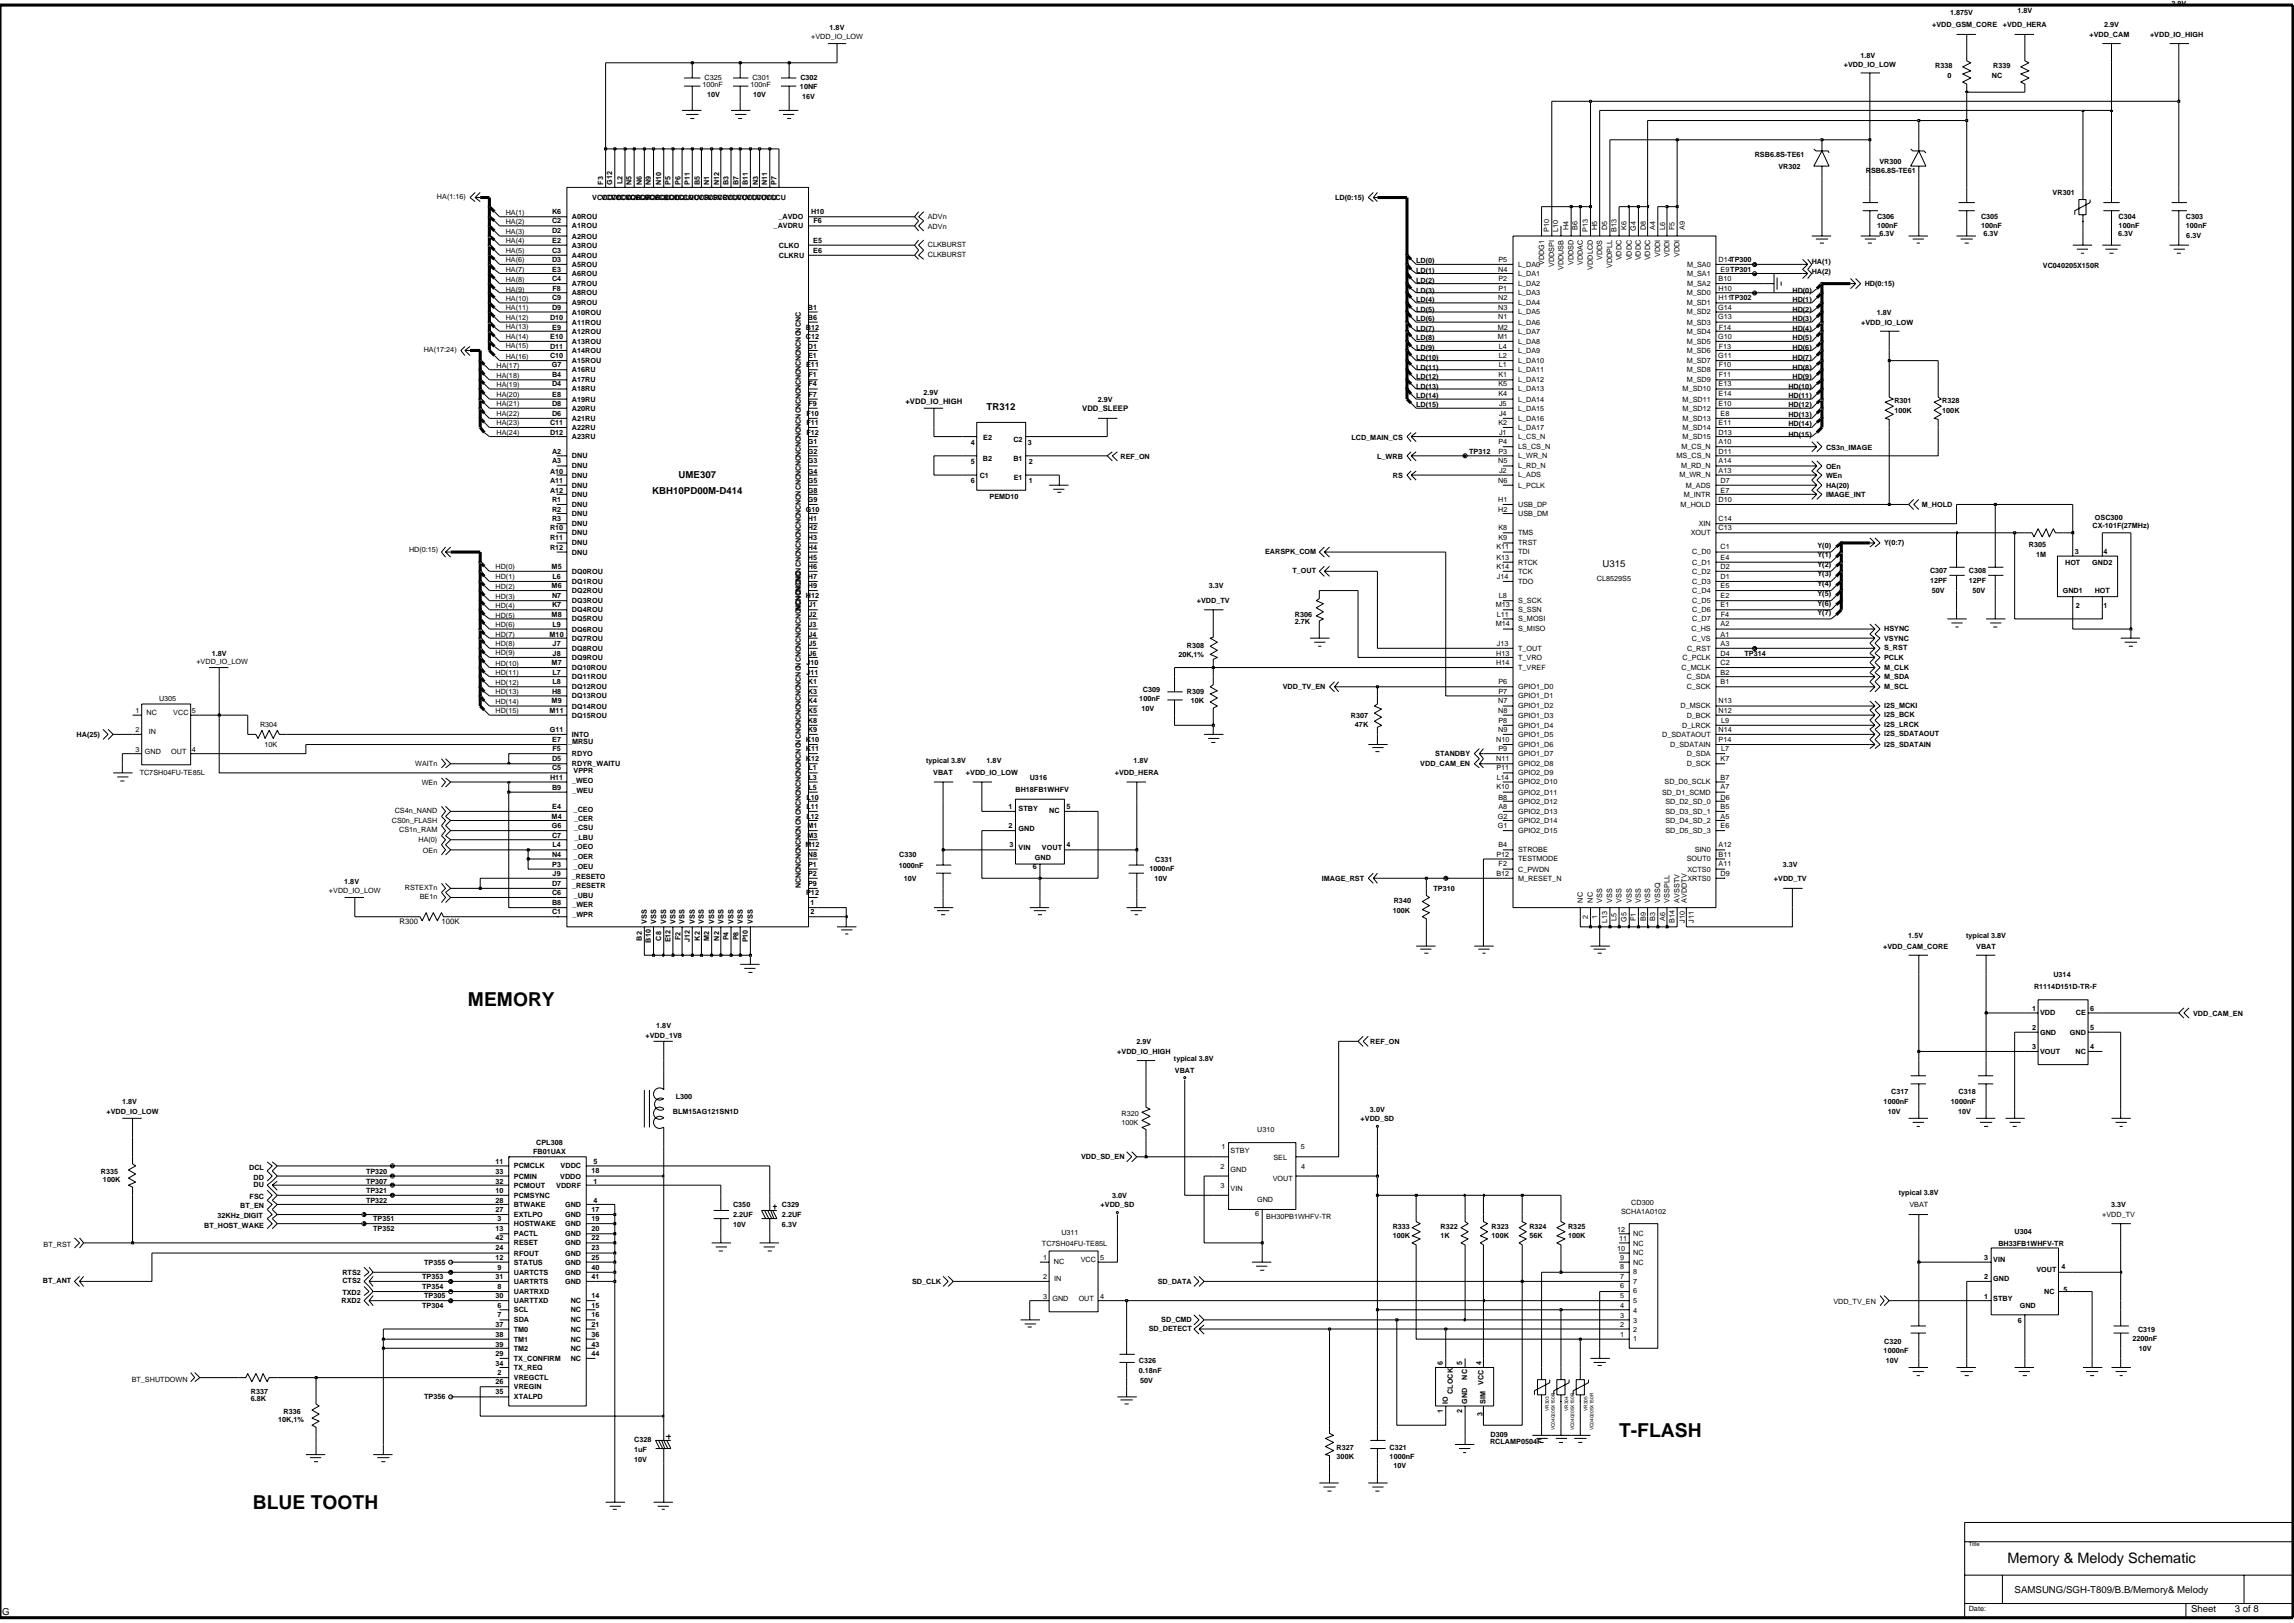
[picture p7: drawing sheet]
<svg xmlns="http://www.w3.org/2000/svg" width="192mm" height="135mm" viewBox="0 0 192 135" stroke-linecap="round" stroke-linejoin="round" font-family="sans-serif">
<defs><g id="words">
<g font-size="1.6">
<text x="39.1" y="84">MEMORY</text>
<text x="135.2" y="120">T-FLASH</text>
<text x="21.1" y="126">BLUE TOOTH</text>
</g>
<text font-size="1.2" x="167.6" y="130.5">Memory &amp; Melody Schematic</text>
<g font-size=".8">
<text x="82.4" y="34.2">TR312</text>
<text x="54.5" y="41.2">KBH10PD00M-D414</text>
<text x="56.7" y="39.9">UME307</text>
<text x="133.8" y="47.4">U315</text>
<text x=".2" y="134.8">G</text>
<text x="168.2" y="132.9">SAMSUNG/SGH-T809/B.B/Memory&amp; Melody</text>
<text x="183" y="134.5">Sheet</text>
<text x="186.6" y="134.5">3 of 8</text>
</g>
<g font-size=".6">
<text x="67.7" y="3.2">+VDD_IO_LOW</text>
<text x="69.3" y="2.5">1.8V</text>
<text x="154" y="5.6">+VDD_IO_LOW</text>
<text x="155.3" y="4.9">1.8V</text>
<text x="161.3" y="2.2">+VDD_GSM_CORE</text>
<text x="161.6" y="5.7">R338</text>
<text x="162.8" y="1.2">1.875V</text>
<text x="166.4" y="5.7">R339</text>
<text x="167.2" y="2.2">+VDD_HERA</text>
<text x="168.5" y="1.1">1.8V</text>
<text x="174.5" y="3.1">+VDD_CAM</text>
<text x="175.7" y="2.2">2.9V</text>
<text x="179.5" y="3.1">+VDD_IO_HIGH</text>
<text x="181.3" y=".5">2.9V</text>
<text x="58.7" y="7.3">100nF</text>
<text x="58.8" y="6.7">C325</text>
<text x="59.1" y="8.1">10V</text>
<text x="62.7" y="7.3">100nF</text>
<text x="62.8" y="6.7">C301</text>
<text x="62.9" y="8.1">10V</text>
<text x="66.8" y="7.4">10NF</text>
<text x="66.8" y="6.7">C302</text>
<text x="67" y="8.2">16V</text>
<text x="162.6" y="6.5">0</text>
<text x="166.3" y="6.5">NC</text>
<text x="36.5" y="16.6">HA(1:16)</text>
<text x="42.2" y="17.9">HA(1)</text>
<text x="46.1" y="17.9">K6</text>
<text x="49.5" y="16.7">VCCCVCCO VCCQR VCCQUVCCRVCCRVCCUVCCUVCCU</text>
<text x="50.2" y="16.7">VCCO VCCQR VCCQU</text>
<text x="50.4" y="15.4" transform="rotate(-90 50.4 15.4)">F3</text>
<text x="51.1" y="15.4" transform="rotate(-90 51.1 15.4)">G12</text>
<text x="51.4" y="16.7">VCCQR VCCQU VCCQUVCCRVCCUVCCUVCCU</text>
<text x="52" y="15.4" transform="rotate(-90 52 15.4)">L2</text>
<text x="52.7" y="15.4" transform="rotate(-90 52.7 15.4)">N5</text>
<text x="53.6" y="15.4" transform="rotate(-90 53.6 15.4)">N6</text>
<text x="54.4" y="15.4" transform="rotate(-90 54.4 15.4)">N9</text>
<text x="55.2" y="15.4" transform="rotate(-90 55.2 15.4)">N10</text>
<text x="56" y="15.4" transform="rotate(-90 56 15.4)">P5</text>
<text x="56.8" y="15.4" transform="rotate(-90 56.8 15.4)">P6</text>
<text x="57.6" y="15.4" transform="rotate(-90 57.6 15.4)">P11</text>
<text x="58.4" y="15.4" transform="rotate(-90 58.4 15.4)">B5</text>
<text x="59.2" y="15.4" transform="rotate(-90 59.2 15.4)">N1</text>
<text x="60.1" y="15.4" transform="rotate(-90 60.1 15.4)">N12</text>
<text x="60.8" y="15.4" transform="rotate(-90 60.8 15.4)">B3</text>
<text x="61.7" y="15.4" transform="rotate(-90 61.7 15.4)">B7</text>
<text x="62.4" y="15.4" transform="rotate(-90 62.4 15.4)">B11</text>
<text x="63.3" y="15.4" transform="rotate(-90 63.3 15.4)">N3</text>
<text x="64.1" y="15.4" transform="rotate(-90 64.1 15.4)">N11</text>
<text x="64.8" y="15.4" transform="rotate(-90 64.8 15.4)">P7</text>
<text x="67.7" y="17.9">H10</text>
<text x="111.5" y="16.7">LD(0:15)</text>
<text x="146.5" y="13.1">RSB6.8S-TE61</text>
<text x="148.5" y="14.1">VR302</text>
<text x="155.8" y="14.5">RSB6.8S-TE61</text>
<text x="156.9" y="13.7">VR300</text>
<text x="171.4" y="16.3">VR301</text>
<text x="42.2" y="18.7">HA(2)</text>
<text x="42.2" y="19.5">HA(3)</text>
<text x="42.2" y="20.3">HA(4)</text>
<text x="42.2" y="21.1">HA(5)</text>
<text x="42.2" y="21.9">HA(6)</text>
<text x="42.2" y="22.7">HA(7)</text>
<text x="42.2" y="23.5">HA(8)</text>
<text x="46.1" y="21.9">D3</text>
<text x="46.1" y="19.5">D2</text>
<text x="46.1" y="18.6">C2</text>
<text x="46.1" y="21.1">C3</text>
<text x="46.1" y="23.5">C4</text>
<text x="46.1" y="20.2">E2</text>
<text x="46.1" y="22.7">E3</text>
<text x="47.8" y="20.7">A3ROU</text>
<text x="47.8" y="23">A6ROU</text>
<text x="47.8" y="19.9">A2ROU</text>
<text x="47.8" y="22.3">A5ROU</text>
<text x="47.8" y="19.1">A1ROU</text>
<text x="47.8" y="21.5">A4ROU</text>
<text x="47.8" y="23.9">A7ROU</text>
<text x="47.8" y="18.3">A0ROU</text>
<text x="64.6" y="19.1">_AVDRU</text>
<text x="65" y="18.3">_AVDO</text>
<text x="65" y="21.5">CLKRU</text>
<text x="65" y="20.7">CLKO</text>
<text x="67.9" y="20.2">E5</text>
<text x="67.9" y="21.1">E6</text>
<text x="67.9" y="18.6">F6</text>
<text x="77.5" y="21.5">CLKBURST</text>
<text x="77.5" y="20.6">CLKBURST</text>
<text x="77.5" y="19.1">ADVn</text>
<text x="77.5" y="18.2">ADVn</text>
<text x="118.3" y="23.6">LD(2)</text>
<text x="118.3" y="22.8">LD(1)</text>
<text x="118.3" y="22">LD(0)</text>
<text x="125.1" y="22.7">N4</text>
<text x="125.1" y="23.5">P2</text>
<text x="125.1" y="21.8">P5</text>
<text x="126.8" y="23.9">L_DA2</text>
<text x="126.8" y="23">L_DA1</text>
<text x="126.8" y="22.3">L_DA0</text>
<text x="128.9" y="22.1" transform="rotate(-90 128.9 22.1)">VDDG1</text>
<text x="129.4" y="19.4" transform="rotate(-90 129.4 19.4)">P10</text>
<text x="129.8" y="22.3" transform="rotate(-90 129.8 22.3)">VDDSPI</text>
<text x="130.1" y="19.4" transform="rotate(-90 130.1 19.4)">L10</text>
<text x="130.5" y="22.5" transform="rotate(-90 130.5 22.5)">VDDUSB</text>
<text x="131" y="19.2" transform="rotate(-90 131 19.2)">H4</text>
<text x="131.4" y="22.1" transform="rotate(-90 131.4 22.1)">VDDSD</text>
<text x="131.7" y="19.2" transform="rotate(-90 131.7 19.2)">B6</text>
<text x="132.2" y="22.1" transform="rotate(-90 132.2 22.1)">VDDAC</text>
<text x="132.6" y="19.4" transform="rotate(-90 132.6 19.4)">P13</text>
<text x="133" y="22.5" transform="rotate(-90 133 22.5)">VDDLCD</text>
<text x="133.4" y="19.2" transform="rotate(-90 133.4 19.2)">H5</text>
<text x="133.8" y="21.7" transform="rotate(-90 133.8 21.7)">VDDS</text>
<text x="134.2" y="19.2" transform="rotate(-90 134.2 19.2)">D5</text>
<text x="134.6" y="22.4" transform="rotate(-90 134.6 22.4)">VDDPLL</text>
<text x="135" y="19.4" transform="rotate(-90 135 19.4)">B13</text>
<text x="135.4" y="21.7" transform="rotate(-90 135.4 21.7)">VDDC</text>
<text x="135.8" y="19.2" transform="rotate(-90 135.8 19.2)">K6</text>
<text x="136.3" y="21.7" transform="rotate(-90 136.3 21.7)">VDDC</text>
<text x="136.6" y="19.3" transform="rotate(-90 136.6 19.3)">G4</text>
<text x="137" y="21.7" transform="rotate(-90 137 21.7)">VDDC</text>
<text x="137.4" y="19.2" transform="rotate(-90 137.4 19.2)">D8</text>
<text x="137.8" y="21.7" transform="rotate(-90 137.8 21.7)">VDDC</text>
<text x="138.2" y="19.2" transform="rotate(-90 138.2 19.2)">A4</text>
<text x="138.6" y="21.5" transform="rotate(-90 138.6 21.5)">VDDI</text>
<text x="139.1" y="19.2" transform="rotate(-90 139.1 19.2)">L6</text>
<text x="139.4" y="21.5" transform="rotate(-90 139.4 21.5)">VDDI</text>
<text x="139.8" y="19.2" transform="rotate(-90 139.8 19.2)">F5</text>
<text x="140.3" y="21.5" transform="rotate(-90 140.3 21.5)">VDDI</text>
<text x="140.7" y="19.2" transform="rotate(-90 140.7 19.2)">A9</text>
<text x="140.9" y="23.9">M_SA2</text>
<text x="140.9" y="22.3">M_SA0</text>
<text x="140.9" y="23">M_SA1</text>
<text x="143.5" y="21.8">D14TP300</text>
<text x="143.5" y="23.5">B10</text>
<text x="143.7" y="22.7">E9TP301</text>
<text x="151.3" y="22.1">HA(1)</text>
<text x="151.3" y="22.9">HA(2)</text>
<text x="155.7" y="23.8">HD(0:15)</text>
<text x="156.7" y="18.3">C306</text>
<text x="156.7" y="19">100nF</text>
<text x="156.9" y="19.7">6.3V</text>
<text x="165.4" y="19">100nF</text>
<text x="165.4" y="18.3">C305</text>
<text x="165.6" y="19.7">6.3V</text>
<text x="170.6" y="22.4">VC040205X150R</text>
<text x="176.9" y="19.7">6.3V</text>
<text x="176.9" y="18.3">C304</text>
<text x="176.9" y="19">100nF</text>
<text x="182.5" y="19">100nF</text>
<text x="182.5" y="18.3">C303</text>
<text x="182.6" y="19.9">6.3V</text>
<text x="35.4" y="29.4">HA(17:24)</text>
<text x="42.2" y="29.1">HA(15)</text>
<text x="42.2" y="29.9">HA(16)</text>
<text x="42.2" y="24.3">HA(9)</text>
<text x="42.2" y="25.1">HA(10)</text>
<text x="42.2" y="25.9">HA(11)</text>
<text x="42.2" y="26.7">HA(12)</text>
<text x="42.2" y="27.5">HA(13)</text>
<text x="42.2" y="28.3">HA(14)</text>
<text x="45.9" y="26.7">D10</text>
<text x="45.9" y="29.1">D11</text>
<text x="45.9" y="29.9">C10</text>
<text x="45.9" y="28.3">E10</text>
<text x="46.1" y="25.9">D9</text>
<text x="46.1" y="25.1">C9</text>
<text x="46.1" y="27.5">E9</text>
<text x="46.1" y="24.3">F8</text>
<text x="47.8" y="27.9">A12ROU</text>
<text x="47.8" y="24.6">A8ROU</text>
<text x="47.8" y="28.7">A13ROU</text>
<text x="47.8" y="26.3">A10ROU</text>
<text x="47.8" y="25.5">A9ROU</text>
<text x="47.8" y="27.1">A11ROU</text>
<text x="47.8" y="29.5">A14ROU</text>
<text x="67.3" y="27.5">B12</text>
<text x="67.3" y="28.3">C12</text>
<text x="67.5" y="25.9">B1</text>
<text x="67.5" y="26.7">B6</text>
<text x="67.5" y="29.1">D1</text>
<text x="67.5" y="29.9">E1</text>
<text x="118.3" y="28.4">LD(8)</text>
<text x="118.3" y="27.6">LD(7)</text>
<text x="118.3" y="26.8">LD(6)</text>
<text x="118.3" y="26">LD(5)</text>
<text x="118.3" y="25.2">LD(4)</text>
<text x="118.3" y="24.4">LD(3)</text>
<text x="118.3" y="29.3">LD(9)</text>
<text x="125.1" y="27.5">M2</text>
<text x="125.1" y="28.3">M1</text>
<text x="125.1" y="25.9">N3</text>
<text x="125.1" y="26.7">N1</text>
<text x="125.1" y="25.1">N2</text>
<text x="125.1" y="24.3">P1</text>
<text x="125.2" y="29.9">L2</text>
<text x="125.2" y="29.1">L4</text>
<text x="126.8" y="25.5">L_DA4</text>
<text x="126.8" y="26.2">L_DA5</text>
<text x="126.8" y="27.8">L_DA7</text>
<text x="126.8" y="27.1">L_DA6</text>
<text x="126.8" y="29.5">L_DA9</text>
<text x="126.8" y="24.6">L_DA3</text>
<text x="126.8" y="28.7">L_DA8</text>
<text x="140.8" y="27.1">M_SD3</text>
<text x="140.8" y="26.2">M_SD2</text>
<text x="140.8" y="25.5">M_SD1</text>
<text x="140.8" y="24.6">M_SD0</text>
<text x="140.8" y="29.5">M_SD6</text>
<text x="140.8" y="27.8">M_SD4</text>
<text x="140.8" y="28.7">M_SD5</text>
<text x="143.5" y="26.7">G13</text>
<text x="143.5" y="25.9">G14</text>
<text x="143.5" y="28.3">G10</text>
<text x="143.5" y="29.9">G11</text>
<text x="143.5" y="24.3">H10</text>
<text x="143.5" y="25.1">H11TP302</text>
<text x="143.5" y="29.1">F13</text>
<text x="143.5" y="27.5">F14</text>
<text x="149.7" y="24.4">HD(0)</text>
<text x="149.7" y="29.3">HD(6)</text>
<text x="149.7" y="28.4">HD(5)</text>
<text x="149.7" y="27.6">HD(4)</text>
<text x="149.7" y="26.8">HD(3)</text>
<text x="149.7" y="26">HD(2)</text>
<text x="149.7" y="25.2">HD(1)</text>
<text x="155.4" y="27.1">+VDD_IO_LOW</text>
<text x="156.7" y="26.3">1.8V</text>
<text x="41.5" y="30.7">HA(17)</text>
<text x="41.5" y="31.5">HA(18)</text>
<text x="41.5" y="32.3">HA(19)</text>
<text x="41.5" y="33.1">HA(20)</text>
<text x="41.5" y="33.9">HA(21)</text>
<text x="41.5" y="34.7">HA(22)</text>
<text x="41.5" y="35.5">HA(23)</text>
<text x="45.9" y="35.5">C11</text>
<text x="46.1" y="30.6">G7</text>
<text x="46.1" y="31.5">B4</text>
<text x="46.1" y="32.3">D4</text>
<text x="46.1" y="34.7">D6</text>
<text x="46.1" y="33.9">D8</text>
<text x="46.1" y="33.1">E8</text>
<text x="47.8" y="33.5">A19RU</text>
<text x="47.8" y="31.1">A16RU</text>
<text x="47.8" y="31.9">A17RU</text>
<text x="47.8" y="32.7">A18RU</text>
<text x="47.8" y="35.1">A21RU</text>
<text x="47.8" y="34.3">A20RU</text>
<text x="47.8" y="30.3">A15ROU</text>
<text x="47.8" y="35.9">A22RU</text>
<text x="67.3" y="30.6">E11</text>
<text x="67.3" y="34.7">F10</text>
<text x="67.3" y="35.5">F11</text>
<text x="67.5" y="32.3">F4</text>
<text x="67.5" y="31.5">F1</text>
<text x="67.5" y="33.1">F7</text>
<text x="67.5" y="33.9">F9</text>
<text x="75.6" y="33.7">+VDD_IO_HIGH</text>
<text x="77.1" y="32.9">2.9V</text>
<text x="90.4" y="34.3">VDD_SLEEP</text>
<text x="91.7" y="33.5">2.9V</text>
<text x="118.3" y="34">LD(15)</text>
<text x="118.3" y="33.2">LD(14)</text>
<text x="118.3" y="32.5">LD(13)</text>
<text x="118.3" y="31.6">LD(12)</text>
<text x="118.3" y="30.9">LD(11)</text>
<text x="118.3" y="30">LD(10)</text>
<text x="125.1" y="31.5">K1</text>
<text x="125.1" y="35.5">K2</text>
<text x="125.1" y="33.1">K4</text>
<text x="125.1" y="32.2">K5</text>
<text x="125.2" y="30.6">L1</text>
<text x="125.2" y="34.7">J4</text>
<text x="125.2" y="33.9">J5</text>
<text x="126.8" y="30.3">L_DA10</text>
<text x="126.8" y="35.9">L_DA17</text>
<text x="126.8" y="33.5">L_DA14</text>
<text x="126.8" y="32.7">L_DA13</text>
<text x="126.8" y="35.1">L_DA16</text>
<text x="126.8" y="34.3">L_DA15</text>
<text x="126.8" y="31.9">L_DA12</text>
<text x="126.8" y="31.1">L_DA11</text>
<text x="140.5" y="34.3">M_SD12</text>
<text x="140.5" y="35.9">M_SD14</text>
<text x="140.5" y="32.7">M_SD10</text>
<text x="140.5" y="33.5">M_SD11</text>
<text x="140.5" y="35.1">M_SD13</text>
<text x="140.8" y="30.3">M_SD7</text>
<text x="140.8" y="31.1">M_SD8</text>
<text x="140.8" y="31.9">M_SD9</text>
<text x="143.5" y="33.9">E10</text>
<text x="143.5" y="35.5">E11</text>
<text x="143.5" y="32.2">E13</text>
<text x="143.5" y="33.1">E14</text>
<text x="143.5" y="30.6">F10</text>
<text x="143.5" y="31.5">F11</text>
<text x="143.7" y="34.7">E8</text>
<text x="149.3" y="35.6">HD(14)</text>
<text x="149.3" y="34.8">HD(13)</text>
<text x="149.3" y="34">HD(12)</text>
<text x="149.3" y="33.2">HD(11)</text>
<text x="149.3" y="32.5">HD(10)</text>
<text x="149.7" y="31.6">HD(9)</text>
<text x="149.7" y="30.9">HD(8)</text>
<text x="149.7" y="30">HD(7)</text>
<text x="158.2" y="33.7">R301</text>
<text x="158.2" y="34.5">100K</text>
<text x="162.2" y="34.5">100K</text>
<text x="162.2" y="33.6">R328</text>
<text x="41.5" y="36.3">HA(24)</text>
<text x="45.9" y="40.3">A11</text>
<text x="45.9" y="41.1">A12</text>
<text x="45.9" y="36.3">D12</text>
<text x="45.9" y="39.5">A10</text>
<text x="46.1" y="37.9">A2</text>
<text x="46.1" y="38.7">A3</text>
<text x="46.1" y="41.9">R1</text>
<text x="47.8" y="41.5">DNU</text>
<text x="47.8" y="38.3">DNU</text>
<text x="47.8" y="39.1">DNU</text>
<text x="47.8" y="36.7">A23RU</text>
<text x="47.8" y="39.9">DNU</text>
<text x="47.8" y="40.7">DNU</text>
<text x="67.3" y="36.3">F12</text>
<text x="67.5" y="41.9">G9</text>
<text x="67.5" y="38.7">G3</text>
<text x="67.5" y="39.5">G4</text>
<text x="67.5" y="40.3">G5</text>
<text x="67.5" y="37.1">G1</text>
<text x="67.5" y="41.1">G8</text>
<text x="67.5" y="37.9">G2</text>
<text x="81.1" y="38.7">5</text>
<text x="81.1" y="40.3">6</text>
<text x="81.1" y="37.1">4</text>
<text x="81.8" y="39.9">C1</text>
<text x="82.1" y="38.5">B2</text>
<text x="82.1" y="36.7">E2</text>
<text x="82.6" y="41.7">PEMD10</text>
<text x="84.6" y="38.5">B1</text>
<text x="84.6" y="36.9">C2</text>
<text x="84.7" y="40.1">E1</text>
<text x="85.8" y="37.1">3</text>
<text x="85.9" y="38.7">2</text>
<text x="85.9" y="40.3">1</text>
<text x="93.6" y="38.3">REF_ON</text>
<text x="112.8" y="36.7">LCD_MAIN_CS</text>
<text x="115" y="38.3">L_WRB</text>
<text x="116.3" y="39.9">RS</text>
<text x="122.7" y="37.9">TP312</text>
<text x="125.1" y="38.7">N5</text>
<text x="125.1" y="40.3">N6</text>
<text x="125.1" y="41.9">H1</text>
<text x="125.1" y="37.9">P3</text>
<text x="125.1" y="37.1">P4</text>
<text x="125.2" y="39.5">J2</text>
<text x="125.2" y="36.3">J1</text>
<text x="126.8" y="38.2">L_WR_N</text>
<text x="126.8" y="39.1">L_RD_N</text>
<text x="126.8" y="40.7">L_PCLK</text>
<text x="126.8" y="39.9">L_ADS</text>
<text x="126.8" y="36.6">L_CS_N</text>
<text x="126.8" y="37.5">LS_CS_N</text>
<text x="140" y="38.2">MS_CS_N</text>
<text x="140.2" y="39.9">M_WR_N</text>
<text x="140.4" y="39.1">M_RD_N</text>
<text x="140.4" y="37.5">M_CS_N</text>
<text x="140.5" y="36.6">M_SD15</text>
<text x="140.6" y="41.5">M_INTR</text>
<text x="140.8" y="40.7">M_ADS</text>
<text x="143.5" y="36.3">D13</text>
<text x="143.5" y="41.9">D10</text>
<text x="143.5" y="37.9">D11</text>
<text x="143.5" y="39.5">A13</text>
<text x="143.5" y="38.7">A14</text>
<text x="143.5" y="37.1">A10</text>
<text x="143.7" y="40.3">D7</text>
<text x="143.7" y="41.1">E7</text>
<text x="149.3" y="36.4">HD(15)</text>
<text x="152.5" y="39.9">WEn</text>
<text x="152.5" y="39.1">OEn</text>
<text x="152.5" y="41.5">IMAGE_INT</text>
<text x="152.5" y="37.5">CS3n_IMAGE</text>
<text x="152.5" y="40.8">HA(20)</text>
<text x="34.2" y="46.1">HD(0:15)</text>
<text x="41.4" y="47.5">HD(0)</text>
<text x="45.9" y="44.3">R10</text>
<text x="45.9" y="45.1">R11</text>
<text x="45.9" y="45.9">R12</text>
<text x="46.1" y="47.5">M5</text>
<text x="46.1" y="42.7">R2</text>
<text x="46.1" y="43.5">R3</text>
<text x="47.8" y="42.3">DNU</text>
<text x="47.8" y="44.7">DNU</text>
<text x="47.8" y="45.5">DNU</text>
<text x="47.8" y="46.3">DNU</text>
<text x="47.8" y="43.1">DNU</text>
<text x="47.8" y="43.9">DNU</text>
<text x="47.8" y="47.9">DQ0ROU</text>
<text x="67.3" y="42.7">G10</text>
<text x="67.5" y="45.1">H3</text>
<text x="67.5" y="45.9">H4</text>
<text x="67.5" y="46.7">H5</text>
<text x="67.5" y="47.5">H6</text>
<text x="67.5" y="43.5">H1</text>
<text x="67.5" y="44.3">H2</text>
<text x="105.6" y="46.2">EARSPK_COM</text>
<text x="107.9" y="47.9">T_OUT</text>
<text x="125" y="45.9">K11</text>
<text x="125" y="46.7">K13</text>
<text x="125" y="47.5">K14</text>
<text x="125.1" y="42.7">H2</text>
<text x="125.1" y="44.3">K8</text>
<text x="125.1" y="45.1">K9</text>
<text x="126.8" y="42.3">USB_DP</text>
<text x="126.8" y="46.3">TDI</text>
<text x="126.8" y="47.1">RTCK</text>
<text x="126.8" y="47.9">TCK</text>
<text x="126.8" y="43.1">USB_DM</text>
<text x="126.8" y="44.7">TMS</text>
<text x="126.8" y="45.5">TRST</text>
<text x="140.3" y="42.3">M_HOLD</text>
<text x="141.2" y="44.7">XOUT</text>
<text x="141.3" y="47.9">C_D2</text>
<text x="141.3" y="46.3">C_D0</text>
<text x="141.3" y="47.1">C_D1</text>
<text x="141.9" y="43.9">XIN</text>
<text x="143.5" y="44.3">C13</text>
<text x="143.5" y="43.5">C14</text>
<text x="143.7" y="47.5">D2</text>
<text x="143.7" y="45.9">C1</text>
<text x="143.7" y="46.7">E4</text>
<text x="151.8" y="47.3">Y(2)</text>
<text x="151.8" y="46.5">Y(1)</text>
<text x="151.8" y="45.7">Y(0)</text>
<text x="157.3" y="45.5">Y(0:7)</text>
<text x="160.5" y="42.4">M_HOLD</text>
<text x="161.2" y="47.9">C307</text>
<text x="164.4" y="47.9">C308</text>
<text x="169.4" y="45.7">R305</text>
<text x="170" y="46.5">1M</text>
<text x="172.4" y="47.2">HOT</text>
<text x="173.3" y="46.2">3</text>
<text x="174.7" y="47.2">GND2</text>
<text x="174.7" y="44.1">CX-101F(27MHz)</text>
<text x="174.9" y="43.4">OSC300</text>
<text x="175.6" y="46.2">4</text>
<text x="41.4" y="48.4">HD(1)</text>
<text x="41.4" y="49.1">HD(2)</text>
<text x="41.4" y="50">HD(3)</text>
<text x="41.4" y="50.7">HD(4)</text>
<text x="41.4" y="51.6">HD(5)</text>
<text x="41.4" y="52.3">HD(6)</text>
<text x="41.4" y="53.2">HD(7)</text>
<text x="41.4" y="53.9">HD(8)</text>
<text x="45.9" y="53.1">M10</text>
<text x="46.1" y="49.1">M6</text>
<text x="46.1" y="51.5">M8</text>
<text x="46.1" y="49.9">N7</text>
<text x="46.1" y="50.7">K7</text>
<text x="46.1" y="48.3">L6</text>
<text x="46.1" y="52.3">L9</text>
<text x="46.1" y="53.9">J7</text>
<text x="47.8" y="53.5">DQ7ROU</text>
<text x="47.8" y="49.5">DQ2ROU</text>
<text x="47.8" y="51.9">DQ5ROU</text>
<text x="47.8" y="48.7">DQ1ROU</text>
<text x="47.8" y="52.7">DQ6ROU</text>
<text x="47.8" y="50.3">DQ3ROU</text>
<text x="47.8" y="51.1">DQ4ROU</text>
<text x="66.9" y="50.9" transform="rotate(-90 66.9 50.9)">NCNCNCNC</text>
<text x="67.3" y="49.9">H12</text>
<text x="67.5" y="48.3">H7</text>
<text x="67.5" y="49.1">H9</text>
<text x="67.5" y="51.5">J2</text>
<text x="67.5" y="52.3">J3</text>
<text x="67.5" y="53.1">J4</text>
<text x="67.5" y="53.9">J5</text>
<text x="67.5" y="50.7">J1</text>
<text x="99.9" y="50.3">+VDD_TV</text>
<text x="100.9" y="49.1">3.3V</text>
<text x="108.1" y="52.1">2.7K</text>
<text x="108.1" y="51.5">R306</text>
<text x="124.9" y="50.7">M13</text>
<text x="124.9" y="52.3">M14</text>
<text x="125" y="51.5">L11</text>
<text x="125" y="53.9">J13</text>
<text x="125" y="48.3">J14</text>
<text x="125.2" y="49.9">L8</text>
<text x="126.8" y="52.7">S_MISO</text>
<text x="126.8" y="50.3">S_SCK</text>
<text x="126.8" y="51.9">S_MOSI</text>
<text x="126.8" y="48.7">TDO</text>
<text x="126.8" y="51.1">S_SSN</text>
<text x="133.3" y="48.5">CL8529S5</text>
<text x="141.2" y="52.7">C_HS</text>
<text x="141.3" y="53.5">C_VS</text>
<text x="141.3" y="51.1">C_D6</text>
<text x="141.3" y="50.3">C_D5</text>
<text x="141.3" y="48.7">C_D3</text>
<text x="141.3" y="49.5">C_D4</text>
<text x="141.3" y="51.9">C_D7</text>
<text x="143.7" y="48.3">D1</text>
<text x="143.7" y="52.3">A2</text>
<text x="143.7" y="53.9">A3</text>
<text x="143.7" y="53.1">A1</text>
<text x="143.7" y="50.7">E1</text>
<text x="143.7" y="49.9">E2</text>
<text x="143.7" y="49.1">E5</text>
<text x="143.7" y="51.5">F4</text>
<text x="151.8" y="51.3">Y(7)</text>
<text x="151.8" y="50.6">Y(6)</text>
<text x="151.8" y="49.7">Y(5)</text>
<text x="151.8" y="49">Y(4)</text>
<text x="151.8" y="48.1">Y(3)</text>
<text x="157.3" y="52.7">HSYNC</text>
<text x="157.3" y="53.5">VSYNC</text>
<text x="161.2" y="48.7">12PF</text>
<text x="161.3" y="49.5">50V</text>
<text x="164.4" y="48.7">12PF</text>
<text x="164.7" y="49.5">50V</text>
<text x="172.2" y="49.5">GND1</text>
<text x="173.3" y="50.7">2</text>
<text x="174.9" y="49.5">HOT</text>
<text x="175.6" y="50.7">1</text>
<text x="11.3" y="59.5">1</text>
<text x="12.2" y="59.7">NC</text>
<text x="13.3" y="58.5">U305</text>
<text x="14.5" y="59.7">VCC</text>
<text x="16" y="59.5">5</text>
<text x="16.4" y="55.4">+VDD_IO_LOW</text>
<text x="17.7" y="54.7">1.8V</text>
<text x="41.4" y="54.7">HD(9)</text>
<text x="41.4" y="55.5">HD(10)</text>
<text x="41.4" y="56.3">HD(11)</text>
<text x="41.4" y="57.2">HD(12)</text>
<text x="41.4" y="57.9">HD(13)</text>
<text x="41.4" y="58.8">HD(14)</text>
<text x="41.4" y="59.5">HD(15)</text>
<text x="45.9" y="59.5">M11</text>
<text x="46.1" y="55.5">M7</text>
<text x="46.1" y="58.7">M9</text>
<text x="46.1" y="58">H8</text>
<text x="46.1" y="56.4">L7</text>
<text x="46.1" y="57.1">L8</text>
<text x="46.1" y="54.7">J8</text>
<text x="47.8" y="59.9">DQ15ROU</text>
<text x="47.8" y="55.9">DQ10ROU</text>
<text x="47.8" y="59.1">DQ14ROU</text>
<text x="47.8" y="54.3">DQ8ROU</text>
<text x="47.8" y="55.1">DQ9ROU</text>
<text x="47.8" y="56.7">DQ11ROU</text>
<text x="47.8" y="57.5">DQ12ROU</text>
<text x="47.8" y="58.3">DQ13ROU</text>
<text x="67.3" y="55.5">J10</text>
<text x="67.3" y="56.4">J11</text>
<text x="67.5" y="58.7">K4</text>
<text x="67.5" y="59.5">K5</text>
<text x="67.5" y="57.1">K1</text>
<text x="67.5" y="58">K3</text>
<text x="67.5" y="54.7">J6</text>
<text x="95.1" y="58.5">100nF</text>
<text x="95.3" y="59.3">10V</text>
<text x="95.4" y="57.7">C309</text>
<text x="98.4" y="54.9">20K,1%</text>
<text x="99.1" y="54.1">R308</text>
<text x="99.1" y="57.9">R309</text>
<text x="99.4" y="58.7">10K</text>
<text x="107.1" y="57.5">VDD_TV_EN</text>
<text x="112.8" y="59.9">R307</text>
<text x="124.9" y="54.7">H13</text>
<text x="124.9" y="55.5">H14</text>
<text x="125.1" y="58.7">N7</text>
<text x="125.1" y="59.5">N8</text>
<text x="125.1" y="57.1">P6</text>
<text x="125.1" y="57.9">P7</text>
<text x="126.8" y="59.1">GPIO1_D2</text>
<text x="126.8" y="59.9">GPIO1_D3</text>
<text x="126.8" y="54.3">T_OUT</text>
<text x="126.8" y="55.1">T_VRO</text>
<text x="126.8" y="55.9">T_VREF</text>
<text x="126.8" y="57.5">GPIO1_D0</text>
<text x="126.8" y="58.3">GPIO1_D1</text>
<text x="140.3" y="59.1">D_MSCK</text>
<text x="140.4" y="55.9">C_MCLK</text>
<text x="140.5" y="55.1">C_PCLK</text>
<text x="140.8" y="59.9">D_BCK</text>
<text x="140.8" y="56.7">C_SDA</text>
<text x="140.8" y="57.5">C_SCK</text>
<text x="140.9" y="54.3">C_RST</text>
<text x="143.5" y="59.5">N12</text>
<text x="143.5" y="58.7">N13</text>
<text x="143.7" y="54.7">D4</text>
<text x="143.7" y="55.5">C2</text>
<text x="143.7" y="56.3">B2</text>
<text x="143.7" y="57.1">B1</text>
<text x="145.7" y="54.7">TP314</text>
<text x="157.3" y="55.1">PCLK</text>
<text x="157.3" y="55.9">M_CLK</text>
<text x="157.3" y="59.1">I2S_MCKI</text>
<text x="157.3" y="59.9">I2S_BCK</text>
<text x="157.3" y="56.6">M_SDA</text>
<text x="157.3" y="54.3">S_RST</text>
<text x="157.3" y="57.5">M_SCL</text>
<text x="6.4" y="61.6">HA(25)</text>
<text x="11.3" y="62.7">3</text>
<text x="11.3" y="61.1">2</text>
<text x="11.7" y="64.7">TC7SH04FU-TE85L</text>
<text x="12.1" y="62.9">GND</text>
<text x="12.4" y="61.3">IN</text>
<text x="14.3" y="62.9">OUT</text>
<text x="16" y="62.7">4</text>
<text x="21.7" y="60.7">R304</text>
<text x="22.1" y="62.3">10K</text>
<text x="34.7" y="63.9">WAITn</text>
<text x="35.2" y="65.5">WEn</text>
<text x="45.9" y="61.1">G11</text>
<text x="45.9" y="65.1">H11</text>
<text x="46.1" y="65.9">B9</text>
<text x="46.1" y="63.5">D5</text>
<text x="46.1" y="64.3">C5</text>
<text x="46.1" y="61.9">E7</text>
<text x="46.1" y="62.7">F5</text>
<text x="47.4" y="62.1">_MRSU</text>
<text x="47.8" y="63.1">RDYO</text>
<text x="47.8" y="64">RDYR_WAITU</text>
<text x="47.8" y="61.5">INTO</text>
<text x="47.8" y="65.3">_WEO</text>
<text x="47.9" y="64.6">VPPR</text>
<text x="67.3" y="61.9">K10</text>
<text x="67.3" y="62.7">K11</text>
<text x="67.3" y="63.5">K12</text>
<text x="67.5" y="61.1">K9</text>
<text x="67.5" y="60.3">K8</text>
<text x="67.5" y="64.3">L1</text>
<text x="67.5" y="65.9">L5</text>
<text x="67.5" y="65.1">L3</text>
<text x="77.3" y="63.7">typical 3.8V</text>
<text x="77.9" y="64.7">VBAT</text>
<text x="80.7" y="64.7">+VDD_IO_LOW</text>
<text x="82.4" y="63.7">1.8V</text>
<text x="86" y="65.1">U316</text>
<text x="93.1" y="64.7">+VDD_HERA</text>
<text x="94.6" y="63.7">1.8V</text>
<text x="113.1" y="60.7">47K</text>
<text x="118.6" y="63.9">VDD_CAM_EN</text>
<text x="119.8" y="63.1">STANDBY</text>
<text x="124.9" y="61.9">N10</text>
<text x="124.9" y="63.5">N11</text>
<text x="125" y="65.9">K10</text>
<text x="125" y="64.3">P11</text>
<text x="125" y="65.1">L14</text>
<text x="125.1" y="61.1">N9</text>
<text x="125.1" y="60.3">P8</text>
<text x="125.1" y="62.7">P9</text>
<text x="126.8" y="61.5">GPIO1_D5</text>
<text x="126.8" y="62.3">GPIO1_D6</text>
<text x="126.8" y="64">GPIO2_D8</text>
<text x="126.8" y="64.7">GPIO2_D9</text>
<text x="126.8" y="65.5">GPIO2_D10</text>
<text x="126.8" y="60.7">GPIO1_D4</text>
<text x="126.8" y="63.1">GPIO1_D7</text>
<text x="138.8" y="61.5">D_SDATAOUT</text>
<text x="139" y="65.5">SD_D0_SCLK</text>
<text x="139.5" y="62.3">D_SDATAIN</text>
<text x="140.5" y="60.7">D_LRCK</text>
<text x="140.8" y="63.1">D_SDA</text>
<text x="140.8" y="64">D_SCK</text>
<text x="143.5" y="61.1">N14</text>
<text x="143.5" y="61.9">P14</text>
<text x="143.7" y="63.5">K7</text>
<text x="143.7" y="65.1">B7</text>
<text x="143.7" y="65.9">A7</text>
<text x="143.7" y="62.7">L7</text>
<text x="143.7" y="60.3">L9</text>
<text x="157.3" y="62.3">I2S_SDATAIN</text>
<text x="157.3" y="61.5">I2S_SDATAOUT</text>
<text x="157.3" y="60.7">I2S_LRCK</text>
<text x="32.7" y="68.7">CS0n_FLASH</text>
<text x="33" y="67.9">CS4n_NAND</text>
<text x="33.3" y="69.5">CS1n_RAM</text>
<text x="34.9" y="70.2">HA(0)</text>
<text x="35.3" y="71.2">OEn</text>
<text x="46.1" y="68.4">M4</text>
<text x="46.1" y="69.1">G6</text>
<text x="46.1" y="71.6">N4</text>
<text x="46.1" y="70">C7</text>
<text x="46.1" y="67.5">E4</text>
<text x="46.1" y="70.7">L4</text>
<text x="47.8" y="66.2">_WEU</text>
<text x="47.9" y="70.9">_OEO</text>
<text x="47.9" y="71.7">_OER</text>
<text x="47.9" y="67.8">_CEO</text>
<text x="47.9" y="69.3">_CSU</text>
<text x="47.9" y="68.5">_CER</text>
<text x="48" y="70.1">_LBU</text>
<text x="67.3" y="70.7">M12</text>
<text x="67.3" y="66.8">L10</text>
<text x="67.3" y="67.5">L11</text>
<text x="67.3" y="68.4">L12</text>
<text x="67.4" y="70">M3</text>
<text x="67.4" y="69.1">M1</text>
<text x="67.5" y="71.6">N8</text>
<text x="75.1" y="71.5">C330</text>
<text x="84.2" y="69.1">2</text>
<text x="84.2" y="67.6">1</text>
<text x="84.3" y="70.7">3</text>
<text x="84.8" y="66.1">BH18FB1WHFV</text>
<text x="85.1" y="69.3">GND</text>
<text x="85.1" y="67.7">STBY</text>
<text x="85.1" y="70.9">VIN</text>
<text x="86.4" y="71.8">GND</text>
<text x="87" y="70.9">VOUT</text>
<text x="87.6" y="67.9">NC</text>
<text x="89.1" y="70.7">4</text>
<text x="89.1" y="67.6">5</text>
<text x="96.5" y="71.9">C331</text>
<text x="125" y="71.6">P12</text>
<text x="125.1" y="68.3">G2</text>
<text x="125.1" y="69.1">G1</text>
<text x="125.1" y="66.7">B8</text>
<text x="125.1" y="67.5">A8</text>
<text x="125.1" y="70.7">B4</text>
<text x="126.8" y="67.1">GPIO2_D12</text>
<text x="126.8" y="67.9">GPIO2_D13</text>
<text x="126.8" y="68.7">GPIO2_D14</text>
<text x="126.8" y="71.9">TESTMODE</text>
<text x="126.8" y="66.3">GPIO2_D11</text>
<text x="126.8" y="71.1">STROBE</text>
<text x="126.8" y="69.5">GPIO2_D15</text>
<text x="138.8" y="66.3">SD_D1_SCMD</text>
<text x="139.1" y="68.7">SD_D4_SD_2</text>
<text x="139.1" y="67.1">SD_D2_SD_0</text>
<text x="139.1" y="67.9">SD_D3_SD_1</text>
<text x="139.1" y="69.5">SD_D5_SD_3</text>
<text x="140.8" y="71.9">SOUT0</text>
<text x="141.5" y="71.1">SIN0</text>
<text x="143.5" y="70.7">A12</text>
<text x="143.5" y="71.6">B11</text>
<text x="143.7" y="66.7">D6</text>
<text x="143.7" y="68.3">A5</text>
<text x="143.7" y="67.5">B5</text>
<text x="143.7" y="69.1">E6</text>
<text x="27.5" y="74.5">+VDD_IO_LOW</text>
<text x="28.7" y="73.8">1.8V</text>
<text x="33.4" y="77.1">R300</text>
<text x="33.8" y="74.3">RSTEXTn</text>
<text x="35" y="75.1">BE1n</text>
<text x="36.9" y="77.1">100K</text>
<text x="46.1" y="75.5">B8</text>
<text x="46.1" y="76.3">C1</text>
<text x="46.1" y="73.9">D7</text>
<text x="46.1" y="74.7">C6</text>
<text x="46.1" y="72.3">P3</text>
<text x="46.1" y="73.1">J9</text>
<text x="47.7" y="73.3">_RESETO</text>
<text x="47.8" y="74.1">_RESETR</text>
<text x="47.8" y="75.7">_WER</text>
<text x="47.8" y="76.6">_WPR</text>
<text x="47.9" y="72.5">_OEU</text>
<text x="47.9" y="75">_UBU</text>
<text x="54" y="77.1" transform="rotate(-90 54 77.1)">VSS</text>
<text x="54.8" y="77.1" transform="rotate(-90 54.8 77.1)">VSS</text>
<text x="55.6" y="77.1" transform="rotate(-90 55.6 77.1)">VSS</text>
<text x="56.4" y="77.1" transform="rotate(-90 56.4 77.1)">VSS</text>
<text x="57.2" y="77.1" transform="rotate(-90 57.2 77.1)">VSS</text>
<text x="58" y="77.1" transform="rotate(-90 58 77.1)">VSS</text>
<text x="58.8" y="77.1" transform="rotate(-90 58.8 77.1)">VSS</text>
<text x="59.6" y="77.1" transform="rotate(-90 59.6 77.1)">VSS</text>
<text x="60.4" y="77.1" transform="rotate(-90 60.4 77.1)">VSS</text>
<text x="61.3" y="77.1" transform="rotate(-90 61.3 77.1)">VSS</text>
<text x="62" y="77.1" transform="rotate(-90 62 77.1)">VSS</text>
<text x="62.9" y="77.1" transform="rotate(-90 62.9 77.1)">VSS</text>
<text x="66.9" y="74.1" transform="rotate(-90 66.9 74.1)">NCNCNCNCNCNCNCNCNCNCNCNCNCNCNCNCNCNCNCNCNCNCNCNCNCNCNCNCNCNCNCNCNCNCNCNCNCNCNCNCNCNCNCNCNCNCNCNCNCNCNCNCNCNCNCNCNCNCNCNC</text>
<text x="67.3" y="74.7">P12</text>
<text x="67.5" y="73.9">P9</text>
<text x="67.5" y="73.1">P2</text>
<text x="67.5" y="72.3">P1</text>
<text x="67.7" y="75.5">1</text>
<text x="67.7" y="76.3">2</text>
<text x="75" y="72.5">1000nF</text>
<text x="75.5" y="73.6">10V</text>
<text x="86.2" y="72.5">6</text>
<text x="96" y="72.7">1000nF</text>
<text x="96.4" y="73.6">10V</text>
<text x="110.4" y="73.6">IMAGE_RST</text>
<text x="116.3" y="76.2">100K</text>
<text x="116.4" y="75.3">R340</text>
<text x="119.7" y="74.4">TP310</text>
<text x="125" y="73.1">B12</text>
<text x="125.1" y="72.3">F2</text>
<text x="126.8" y="73.5">M_RESET_N</text>
<text x="126.8" y="72.7">C_PWDN</text>
<text x="132.2" y="75.3" transform="rotate(-90 132.2 75.3)">NC</text>
<text x="132.6" y="76.7" transform="rotate(-90 132.6 76.7)">2</text>
<text x="133" y="75.3" transform="rotate(-90 133 75.3)">NC</text>
<text x="133.4" y="76.7" transform="rotate(-90 133.4 76.7)">1</text>
<text x="133.8" y="75.3" transform="rotate(-90 133.8 75.3)">VSS</text>
<text x="134.2" y="77" transform="rotate(-90 134.2 77)">L13</text>
<text x="134.6" y="75.3" transform="rotate(-90 134.6 75.3)">VSS</text>
<text x="135" y="76.9" transform="rotate(-90 135 76.9)">L5</text>
<text x="135.4" y="75.3" transform="rotate(-90 135.4 75.3)">VSS</text>
<text x="135.8" y="76.9" transform="rotate(-90 135.8 76.9)">G5</text>
<text x="136.3" y="75.3" transform="rotate(-90 136.3 75.3)">VSS</text>
<text x="136.6" y="76.9" transform="rotate(-90 136.6 76.9)">F1</text>
<text x="137" y="75.3" transform="rotate(-90 137 75.3)">VSS</text>
<text x="137.4" y="76.9" transform="rotate(-90 137.4 76.9)">B9</text>
<text x="137.8" y="75.3" transform="rotate(-90 137.8 75.3)">VSS</text>
<text x="138.2" y="76.9" transform="rotate(-90 138.2 76.9)">B3</text>
<text x="138.6" y="75.3" transform="rotate(-90 138.6 75.3)">VSSQ</text>
<text x="139.1" y="76.9" transform="rotate(-90 139.1 76.9)">A6</text>
<text x="139.4" y="75.3" transform="rotate(-90 139.4 75.3)">VSSPLL</text>
<text x="139.8" y="77.1" transform="rotate(-90 139.8 77.1)">B14</text>
<text x="140.3" y="75.3" transform="rotate(-90 140.3 75.3)">AVSSTV</text>
<text x="140.7" y="77" transform="rotate(-90 140.7 77)">J10</text>
<text x="140.8" y="75.3" transform="rotate(-90 140.8 75.3)">AVDDTV</text>
<text x="140.9" y="72.7">XCTS0</text>
<text x="140.9" y="73.5">XRTS0</text>
<text x="141.4" y="77" transform="rotate(-90 141.4 77)">J11</text>
<text x="143.5" y="72.3">A11</text>
<text x="143.7" y="73.1">D9</text>
<text x="148.1" y="73.5">+VDD_TV</text>
<text x="148.9" y="72.3">3.3V</text>
<text x="53.6" y="78.5" transform="rotate(-90 53.6 78.5)">B2</text>
<text x="54.4" y="78.7" transform="rotate(-90 54.4 78.7)">B10</text>
<text x="55.2" y="78.5" transform="rotate(-90 55.2 78.5)">C8</text>
<text x="56" y="78.7" transform="rotate(-90 56 78.7)">E12</text>
<text x="56.8" y="78.5" transform="rotate(-90 56.8 78.5)">F2</text>
<text x="57.6" y="78.6" transform="rotate(-90 57.6 78.6)">J12</text>
<text x="58.4" y="78.5" transform="rotate(-90 58.4 78.5)">K2</text>
<text x="59.2" y="78.5" transform="rotate(-90 59.2 78.5)">M2</text>
<text x="60.1" y="78.5" transform="rotate(-90 60.1 78.5)">N2</text>
<text x="60.8" y="78.5" transform="rotate(-90 60.8 78.5)">P4</text>
<text x="61.7" y="78.5" transform="rotate(-90 61.7 78.5)">P8</text>
<text x="62.4" y="78.7" transform="rotate(-90 62.4 78.7)">P10</text>
<text x="157.3" y="79.2">+VDD_CAM_CORE</text>
<text x="159.3" y="78.3">1.5V</text>
<text x="164.2" y="78.3">typical 3.8V</text>
<text x="165" y="79.2">VBAT</text>
<text x="169.8" y="82.6">R1114D151D-TR-F</text>
<text x="171.5" y="81.5">U314</text>
<text x="53.9" y="86.6">+VDD_1V8</text>
<text x="54.8" y="85.8">1.8V</text>
<text x="93.3" y="88">+VDD_IO_HIGH</text>
<text x="94.9" y="87.1">2.9V</text>
<text x="98" y="88.6">typical 3.8V</text>
<text x="98.1" y="89.6">VBAT</text>
<text x="114.4" y="87.1">REF_ON</text>
<text x="169.7" y="84.4">1</text>
<text x="169.7" y="87.6">3</text>
<text x="169.7" y="86">2</text>
<text x="170.4" y="84.8">VDD</text>
<text x="170.4" y="88">VOUT</text>
<text x="170.4" y="86.4">GND</text>
<text x="172.8" y="86.4">GND</text>
<text x="173.3" y="88">NC</text>
<text x="173.3" y="84.8">CE</text>
<text x="174.5" y="84.4">6</text>
<text x="174.5" y="86">5</text>
<text x="174.5" y="87.6">4</text>
<text x="183.1" y="84.8">VDD_CAM_EN</text>
<text x="8.9" y="93">+VDD_IO_LOW</text>
<text x="10.2" y="92.1">1.8V</text>
<text x="44.8" y="95.6">CPL308</text>
<text x="56.2" y="93">BLM15AG121SN1D</text>
<text x="56.4" y="91.7">L300</text>
<text x="93.6" y="93.9">100K</text>
<text x="93.6" y="93.2">R320</text>
<text x="102" y="95.9">1</text>
<text x="105" y="94.5">U310</text>
<text x="108.6" y="95.9">5</text>
<text x="113.6" y="93.6">+VDD_SD</text>
<text x="114.4" y="92.8">3.0V</text>
<text x="157.3" y="92.2">1000nF</text>
<text x="157.6" y="93">10V</text>
<text x="157.9" y="91.3">C317</text>
<text x="162.9" y="92.2">1000nF</text>
<text x="163.5" y="93">10V</text>
<text x="163.5" y="91.3">C318</text>
<text x="8.4" y="98">R335</text>
<text x="8.6" y="98.7">100K</text>
<text x="18.2" y="101.6">32KHz_DIGIT</text>
<text x="20.1" y="100.9">BT_EN</text>
<text x="20.8" y="97.7">DCL</text>
<text x="20.8" y="100.1">FSC</text>
<text x="21.2" y="99.1">DU</text>
<text x="21.2" y="98.5">DD</text>
<text x="30.6" y="97.9">TP320</text>
<text x="30.6" y="99.6">TP321</text>
<text x="30.6" y="98.8">TP307</text>
<text x="30.6" y="100.4">TP322</text>
<text x="31.2" y="101.9">TP351</text>
<text x="41.4" y="99.6">10</text>
<text x="41.4" y="97.9">33</text>
<text x="41.4" y="101.2">27</text>
<text x="41.4" y="100.4">28</text>
<text x="41.4" y="98.8">32</text>
<text x="41.4" y="97.2">11</text>
<text x="41.5" y="101.9">3</text>
<text x="42.9" y="100">PCMSYNC</text>
<text x="42.9" y="98.4">PCMIN</text>
<text x="42.9" y="101.6">EXTLPO</text>
<text x="42.9" y="100.7">BTWAKE</text>
<text x="42.9" y="99.1">PCMOUT</text>
<text x="42.9" y="97.5">PCMCLK</text>
<text x="44.5" y="96.3">FB01UAX</text>
<text x="46.4" y="99.1">VDDRF</text>
<text x="46.8" y="98.4">VDDO</text>
<text x="46.8" y="97.5">VDDC</text>
<text x="47.2" y="100.7">GND</text>
<text x="47.2" y="101.6">GND</text>
<text x="49.4" y="101.9">19</text>
<text x="49.4" y="101.2">17</text>
<text x="49.4" y="97.9">18</text>
<text x="49.6" y="97.2">5</text>
<text x="49.6" y="100.4">4</text>
<text x="49.6" y="98.8">1</text>
<text x="61.2" y="101.5">2.2UF</text>
<text x="61.2" y="100.8">C350</text>
<text x="65.3" y="101.5">2.2UF</text>
<text x="65.3" y="100.8">C329</text>
<text x="90.3" y="96.8">VDD_SD_EN</text>
<text x="91.9" y="100.7">+VDD_SD</text>
<text x="92.9" y="100">3.0V</text>
<text x="101.9" y="99.2">3</text>
<text x="101.9" y="97.6">2</text>
<text x="102.8" y="96.2">STBY</text>
<text x="102.8" y="99.4">VIN</text>
<text x="102.8" y="97.8">GND</text>
<text x="104.8" y="101.5">6</text>
<text x="105" y="100.3">GND</text>
<text x="105.7" y="101.8">BH30PB1WHFV-TR</text>
<text x="106.3" y="98.6">VOUT</text>
<text x="106.3" y="96.8">SEL</text>
<text x="108.6" y="97.6">4</text>
<text x="135.4" y="101.4">SCHA1A0102</text>
<text x="136.2" y="100.6">CD300</text>
<text x="158.6" y="99.7">typical 3.8V</text>
<text x="159.4" y="100.7">VBAT</text>
<text x="175.5" y="101.6">+VDD_TV</text>
<text x="176.3" y="100.7">3.3V</text>
<text x="3.6" y="107.1">BT_ANT</text>
<text x="3.6" y="104.1">BT_RST</text>
<text x="17" y="102.5">BT_HOST_WAKE</text>
<text x="28.6" y="107.1">CTS2</text>
<text x="28.6" y="106.4">RTS2</text>
<text x="31.2" y="102.8">TP352</text>
<text x="35.2" y="107.6">TP354</text>
<text x="35.2" y="106.7">TP353</text>
<text x="35.4" y="105.6">TP355</text>
<text x="41.4" y="103.5">42</text>
<text x="41.4" y="106.7">31</text>
<text x="41.4" y="104.4">24</text>
<text x="41.4" y="105.1">12</text>
<text x="41.4" y="102.8">13</text>
<text x="41.5" y="107.6">8</text>
<text x="41.5" y="106">9</text>
<text x="42.9" y="106.4">UARTCTS</text>
<text x="42.9" y="104">RESET</text>
<text x="42.9" y="102.3">HOSTWAKE</text>
<text x="42.9" y="107.2">UARTRTS</text>
<text x="42.9" y="104.8">RFOUT</text>
<text x="42.9" y="105.6">STATUS</text>
<text x="42.9" y="103.2">PACTL</text>
<text x="47.2" y="106.4">GND</text>
<text x="47.2" y="107.2">GND</text>
<text x="47.2" y="102.3">GND</text>
<text x="47.2" y="103.2">GND</text>
<text x="47.2" y="104">GND</text>
<text x="47.2" y="104.8">GND</text>
<text x="47.2" y="105.6">GND</text>
<text x="49.4" y="106">40</text>
<text x="49.4" y="106.7">41</text>
<text x="49.4" y="102.8">20</text>
<text x="49.4" y="103.5">22</text>
<text x="49.4" y="104.4">23</text>
<text x="49.4" y="105.1">25</text>
<text x="61.2" y="102.4">10V</text>
<text x="65.3" y="102.4">6.3V</text>
<text x="76.2" y="107.2">SD_CLK</text>
<text x="87" y="104">TC7SH04FU-TE85L</text>
<text x="87.1" y="106.8">2</text>
<text x="87.1" y="105.2">1</text>
<text x="88" y="105.5">NC</text>
<text x="88" y="107">IN</text>
<text x="88.6" y="103.1">U311</text>
<text x="90.2" y="105.3">VCC</text>
<text x="91.9" y="105.2">5</text>
<text x="96.7" y="107.2">SD_DATA</text>
<text x="116.3" y="103.3">100K</text>
<text x="116.3" y="102.6">R333</text>
<text x="120.3" y="102.6">R322</text>
<text x="120.3" y="103.3">1K</text>
<text x="124.6" y="102.6">R323</text>
<text x="124.6" y="103.3">100K</text>
<text x="127.7" y="102.6">R324</text>
<text x="127.7" y="103.3">56K</text>
<text x="130.9" y="102.6">R325</text>
<text x="130.9" y="103.3">100K</text>
<text x="135" y="104.4">10</text>
<text x="135" y="102.8">12</text>
<text x="135.2" y="103.6">11</text>
<text x="135.3" y="107.5">6</text>
<text x="135.3" y="106.8">7</text>
<text x="135.3" y="105.9">8</text>
<text x="135.3" y="105.2">9</text>
<text x="136.4" y="104.7">NC</text>
<text x="136.4" y="104">NC</text>
<text x="136.4" y="103.1">NC</text>
<text x="136.4" y="108">6</text>
<text x="136.4" y="107.2">7</text>
<text x="136.4" y="106.3">8</text>
<text x="136.4" y="105.6">NC</text>
<text x="165.7" y="106.8">2</text>
<text x="165.7" y="105.2">3</text>
<text x="166.4" y="105.3">VIN</text>
<text x="166.4" y="107">GND</text>
<text x="166.9" y="104">BH33FB1WHFV-TR</text>
<text x="168.2" y="103">U304</text>
<text x="170" y="106.2">VOUT</text>
<text x="170.7" y="108">NC</text>
<text x="172.2" y="105.9">4</text>
<text x="172.3" y="107.8">5</text>
<text x="28.5" y="108.7">RXD2</text>
<text x="28.6" y="108.1">TXD2</text>
<text x="35.2" y="109.2">TP304</text>
<text x="35.4" y="108.3">TP305</text>
<text x="41.4" y="110.8">37</text>
<text x="41.4" y="111.6">38</text>
<text x="41.4" y="112.4">39</text>
<text x="41.4" y="113.2">29</text>
<text x="41.4" y="108.3">30</text>
<text x="41.5" y="109.2">6</text>
<text x="41.5" y="110">7</text>
<text x="42.9" y="108">UARTRXD</text>
<text x="42.9" y="109.5">SCL</text>
<text x="42.9" y="110.4">SDA</text>
<text x="42.9" y="111.1">TM0</text>
<text x="42.9" y="112">TM1</text>
<text x="42.9" y="112.7">TM2</text>
<text x="42.9" y="113.6">TX_CONFIRM</text>
<text x="42.9" y="108.8">UARTTXD</text>
<text x="47.7" y="112.7">NC</text>
<text x="47.7" y="113.6">NC</text>
<text x="47.7" y="112">NC</text>
<text x="47.7" y="111.1">NC</text>
<text x="47.7" y="108.8">NC</text>
<text x="47.7" y="109.5">NC</text>
<text x="47.7" y="110.4">NC</text>
<text x="49.4" y="112.4">43</text>
<text x="49.4" y="113.2">44</text>
<text x="49.4" y="111.6">36</text>
<text x="49.4" y="110.8">21</text>
<text x="49.4" y="108.3">14</text>
<text x="49.4" y="109.2">15</text>
<text x="49.4" y="110">16</text>
<text x="87.1" y="108.4">3</text>
<text x="87.9" y="108.6">GND</text>
<text x="90.1" y="108.6">OUT</text>
<text x="91.9" y="108.4">4</text>
<text x="95.1" y="113.8">C326</text>
<text x="95.9" y="111.1">SD_DETECT</text>
<text x="97" y="110.4">SD_CMD</text>
<text x="120.5" y="114" transform="rotate(-90 120.5 114)">6</text>
<text x="122.1" y="114" transform="rotate(-90 122.1 114)">5</text>
<text x="123.7" y="114" transform="rotate(-90 123.7 114)">4</text>
<text x="135.3" y="110.7">2</text>
<text x="135.3" y="110">3</text>
<text x="135.3" y="109.1">4</text>
<text x="135.3" y="108.4">5</text>
<text x="135.3" y="111.6">1</text>
<text x="136.4" y="111.2">2</text>
<text x="136.4" y="110.4">3</text>
<text x="136.4" y="109.6">4</text>
<text x="136.4" y="108.8">5</text>
<text x="136.4" y="111.9">1</text>
<text x="153.1" y="108.8">VDD_TV_EN</text>
<text x="157.3" y="113">1000nF</text>
<text x="157.3" y="112.2">C320</text>
<text x="157.5" y="113.8">10V</text>
<text x="165.7" y="108.4">1</text>
<text x="166.4" y="108.6">STBY</text>
<text x="168.5" y="110.4">6</text>
<text x="168.7" y="109.2">GND</text>
<text x="178.1" y="111.9">2200nF</text>
<text x="178.5" y="111.2">C319</text>
<text x="178.6" y="112.7">10V</text>
<text x="11" y="115.3">BT_SHUTDOWN</text>
<text x="20.9" y="116.9">6.8K</text>
<text x="20.9" y="116.3">R337</text>
<text x="23.2" y="118.7">10K,1%</text>
<text x="23.7" y="118">R336</text>
<text x="35.4" y="116.8">TP356</text>
<text x="41.4" y="114">34</text>
<text x="41.4" y="116.4">35</text>
<text x="41.4" y="115.5">26</text>
<text x="41.5" y="114.8">2</text>
<text x="42.9" y="114.4">TX_REQ</text>
<text x="42.9" y="116.8">XTALPD</text>
<text x="42.9" y="116">VREGIN</text>
<text x="42.9" y="115.2">VREGCTL</text>
<text x="95.1" y="114.6">0.18nF</text>
<text x="95.2" y="115.4">50V</text>
<text x="120.5" y="117.9" transform="rotate(-90 120.5 117.9)">1</text>
<text x="120.9" y="117.2" transform="rotate(-90 120.9 117.2)">IO</text>
<text x="121.3" y="116.3" transform="rotate(-90 121.3 116.3)">CLOCK</text>
<text x="122.1" y="117.9" transform="rotate(-90 122.1 117.9)">2</text>
<text x="122.5" y="115.2" transform="rotate(-90 122.5 115.2)">NC</text>
<text x="122.5" y="117.2" transform="rotate(-90 122.5 117.2)">GND</text>
<text x="123.8" y="118.2" transform="rotate(-90 123.8 118.2)">3</text>
<text x="123.9" y="115.6" transform="rotate(-90 123.9 115.6)">VCC</text>
<text x="124" y="117.2" transform="rotate(-90 124 117.2)">SIM</text>
<text x="124.5" y="120">D309</text>
<text x="53" y="122">10V</text>
<text x="53" y="121.2">1uF</text>
<text x="53" y="120.4">C328</text>
<text x="111.6" y="121.8">300K</text>
<text x="111.6" y="121">R327</text>
<text x="116" y="121">C321</text>
<text x="116" y="121.8">1000nF</text>
<text x="116.4" y="122.6">10V</text>
<text x="124.4" y="120.6">RCLAMP0504F</text>
<text x="164.4" y="134.5">Date:</text>
</g>
<text font-size=".5" x="164.4" y="129">Title</text>
<g font-size=".4">
<text x="129.3" y="117.8" transform="rotate(-90 129.3 117.8)">VR303</text>
<text x="129.8" y="119.4" transform="rotate(-90 129.8 119.4)">VC040205X150R</text>
<text x="130.9" y="117.8" transform="rotate(-90 130.9 117.8)">VR304</text>
<text x="131.5" y="119.4" transform="rotate(-90 131.5 119.4)">VC040205X150R</text>
<text x="132.6" y="117.8" transform="rotate(-90 132.6 117.8)">VR305</text>
<text x="133.1" y="119.4" transform="rotate(-90 133.1 119.4)">VC040205X150R</text>
</g>
</g></defs>
<g fill="none" stroke="#000" stroke-width=".08">
<path d="M39.7 16.1l-.5 .4 .5 .3M39.7 16.5h.4M40.1 16.1l-.4 .4 .4 .3M41.3 17.7l.4 .4M41.3 19.3l.4 .4M41.3 18.4l.4 .5M46.5 19.7h.8M46.5 18.1h.8M46.5 18.9h.8M47.3 15.6h20.2v61.8h-20.2zM50.6 14.9v.7M51.3 14.9v.7"/>
<path d="M52.2 14.9v.7M53 14.9v.7M53.8 14.9v.7M54.6 14.9v.7M55.4 14.9v.7M56.2 14.9v.7M57 9.2h1.6M57 14.9v.7M57.1 7.2h1.4M57.1 6.5h1.4M57.3 9.6h1M57.6 9.9h.4"/>
<path d="M57.8 5.2v1.3M57.8 7.2v2M57.8 14.9v.7M58.6 14.9v.7M59.4 14.9v.7M60.2 14.9v.7M61 9.2h1.7M61 14.9v.7M61.2 7.2h1.3M61.2 6.5h1.3M61.4 9.6h.9M61.6 9.9h.4"/>
<path d="M61.8 5.2v1.3M61.8 7.2v2M61.8 14.9v.7M62.7 14.9v.7M63.4 14.9v.7M64.3 14.9v.7M65 9.2h1.7M65 14.9v.7M65.2 7.2h1.3M65.2 6.5h1.3M65.4 9.6h.9M65.7 9.9h.4"/>
<path d="M65.9 5.2v1.3M65.9 7.2v2M67.5 18.1h.8M67.5 18.9h.8M69.1 3.6h1.6M69.9 3.6v1.6M76.7 17.7l-.3 .4 .3 .3-.3 .5 .3 .4M77.1 17.7l-.4 .4 .4 .3-.4 .5 .4 .4M114.7 16.5h.3M114.7 16.1l-.4 .4 .4 .3M115 16.1l-.3 .4 .3 .3M126.3 19.7h17v56.1h-17z"/>
<path d="M128.7 18.9v.8M129.6 18.9v.8M130.3 18.9v.8M131.2 18.9v.8M132 18.9v.8M132.8 18.9v.8M133.6 18.9v.8M134.4 18.9v.8M135.2 18.9v.8M136 18.9v.8M136.8 18.9v.8M137.6 18.9v.8"/>
<path d="M138.4 18.9v.8M139.2 18.9v.8M140 18.9v.8M151.3 19.7h1.6M151.5 12.4l.1 .2h1l.1 .2M151.6 20h1M152.1 12.6l.6 1.3h-1.2zM152.1 11.7v.9M152.1 13.9v1M152.1 18.9v.8M155.4 6.1h1.6M155.4 19.7h1.6"/>
<path d="M155.5 17.6h1.3M155.5 16.9h1.3M155.7 20h1M156.1 6.1v1.6M156.1 15.6v1.3M156.1 17.6v2.1M159.4 19.7h1.6M159.5 12.4l.2 .2h1l.1 .2M159.7 20h1M160.2 11.7v.9M160.2 13.9v1M160.2 18.9v.8"/>
<path d="M160.2 12.6l.6 1.3h-1.3zM163.4 19.7h1.6M163.4 2.9h1.6M163.5 17.6h1.4M163.5 16.9h1.4M163.7 20h1M164.2 2.9v2.2l.4 .1-.7 .4 .7 .3-.7 .3 .7 .3-.7 .3 .3 .2v.7M164.2 15.6v1.3M164.2 17.6v2.1M168.2 2.9h1.6M169.1 2.9v2.2l.3 .1-.7 .4 .7 .3-.7 .3 .7 .3-.7 .3 .4 .2v.7M173.6 16.7h.6v1.2h-.6z"/>
<path d="M173.9 15.6v1.1M173.9 17.9v1M173.9 19.7v.8M174.5 16.7v.2l-1.2 .7v.3M175.6 3.6h1.5M175.6 17.6h1.4M175.6 16.9h1.4M176.3 3.6v1.6M176.3 15.6v1.3M176.3 17.6v1.3M176.3 19.7v.8M181.2 3.6h1.6"/>
<path d="M181.3 17.6h1.3M181.3 16.9h1.3M181.9 3.6v1.6M181.9 15.6v1.3M181.9 17.6v1.3M181.9 19.7v.8M38.8 28.9l-.3 .4 .3 .4M38.8 29.3l.4 .4M38.8 29.3h.4M39.2 28.9l-.4 .4M40.4 33.7l.5 .4M40.4 34.5l.5 .4"/>
<path d="M40.4 32.9l.5 .4M40.4 30.4l.5 .5M40.4 31.3l.5 .4M40.4 35.3l.5 .4M40.4 32l.5 .5M40.4 36.1l.5 .3M41.3 29.7l.4 .4M41.3 23.3l.4 .4M41.3 25.7l.4 .3M41.3 22.5l.4 .3M41.3 24.9l.4 .4M41.3 26.5l.4 .4"/>
<path d="M41.3 28.1l.4 .4M41.3 24.1l.4 .3M41.3 28.9l.4 .4M41.3 20.9l.4 .4M41.3 21.6l.4 .5M41.3 27.3l.4 .3M41.3 20l.4 .5M46.5 36.4h.8M46.5 39.7h.8M46.5 38h.8M46.5 23.7h.8M46.5 20.5h.8"/>
<path d="M46.5 29.3h.8M46.5 22.1h.8M46.5 27.6h.8M46.5 22.8h.8M46.5 34.9h.8M46.5 24.4h.8M46.5 25.3h.8M46.5 26h.8M46.5 26.9h.8M46.5 28.5h.8M46.5 30.1h.8M46.5 30.9h.8"/>
<path d="M46.5 31.7h.8M46.5 32.5h.8M46.5 33.3h.8M46.5 34.1h.8M46.5 35.7h.8M46.5 38.9h.8M46.5 21.3h.8M67.5 37.3h.8M67.5 36.4h.8M67.5 39.7h.8M67.5 38h.8M67.5 20.5h.8"/>
<path d="M67.5 29.3h.8M67.5 27.6h.8M67.5 34.9h.8M67.5 26h.8M67.5 26.9h.8M67.5 28.5h.8M67.5 30.1h.8M67.5 30.9h.8M67.5 31.7h.8M67.5 32.5h.8M67.5 33.3h.8M67.5 34.1h.8"/>
<path d="M67.5 35.7h.8M67.5 38.9h.8M67.5 21.3h.8M76.7 20l-.3 .5 .3 .4-.3 .4 .3 .3M77.1 20l-.4 .5 .4 .4-.4 .4 .4 .3M77.1 34.1h1.7M78 34.1v1.6M80.4 36.4h1.2M80.4 39.7h1.2M80.4 38h1.2M81.6 35.3h4v5.6h-4zM85.6 36.4h1.2"/>
<path d="M85.6 39.7h1.2M85.6 38h1.2M88.5 39.7v.8M91.7 34.9h1.6M92.5 34.9v1.5M92.9 37.7l-.4 .3 .4 .5M93.3 37.7l-.4 .3 .4 .5M117.8 21.6l.5 .5M117.8 31.3l.5 .4M117.8 28.1l.5 .4M117.8 36.4h.5M117.8 39.7h.5"/>
<path d="M117.8 38h.5M117.8 24.9l.5 .4M117.8 36.1l-.3 .3 .3 .5M117.8 36.4l.5 .5M117.8 32l.5 .5M117.8 39.3l-.3 .4 .3 .4M117.8 39.7l.5 .4M117.8 29.7l.5 .4M117.8 37.7l-.3 .3 .3 .5M117.8 38l.5 .5M117.8 30.4l.5 .5M117.8 25.7l.5 .3"/>
<path d="M117.8 32.9l.5 .4M117.8 33.7l.5 .4M117.8 23.3l.5 .4M117.8 22.5l.5 .3M117.8 26.5l.5 .4M117.8 27.3l.5 .3M117.8 24.1l.5 .3M117.8 28.9l.5 .4M118.3 36.1l-.5 .3M118.3 39.3l-.5 .4M118.3 37.7l-.5 .3M125.5 37.3h.8"/>
<path d="M125.5 36.4h.8M125.5 39.7h.8M125.5 38h.8M125.5 23.7h.8M125.5 29.3h.8M125.5 22.1h.8M125.5 27.6h.8M125.5 22.8h.8M125.5 34.9h.8M125.5 24.4h.8M125.5 25.3h.8M125.5 26h.8"/>
<path d="M125.5 26.9h.8M125.5 28.5h.8M125.5 30.1h.8M125.5 30.9h.8M125.5 31.7h.8M125.5 32.5h.8M125.5 33.3h.8M125.5 34.1h.8M125.5 35.7h.8M125.5 38.9h.8M143.3 37.3h.8M143.3 36.4h.8"/>
<path d="M143.3 39.7h.8M143.3 38h.8M143.3 23.7h.8M143.3 29.3h.8M143.3 22.1h.8M143.3 27.6h.8M143.3 22.8h.8M143.3 34.9h.8M143.3 24.4h.8M143.3 25.3h.8M143.3 26h.8M143.3 26.9h.8"/>
<path d="M143.3 28.5h.8M143.3 30.1h.8M143.3 30.9h.8M143.3 31.7h.8M143.3 32.5h.8M143.3 33.3h.8M143.3 34.1h.8M143.3 35.7h.8M143.3 38.9h.8M147.3 23.7h.8M148.1 22.8v1.6M148.4 23.2v1"/>
<path d="M148.7 23.5v.3M150.5 21.6l.4 .5M150.5 22.1h.4M150.5 22.8h.4M150.9 21.6l.4 .5-.4 .4 .4 .3-.4 .5M150.9 22.1l-.4 .4 .4 .3M150.9 22.8l-.4 .5M151.3 36.9l.4 .4M151.3 37.3h.4M151.3 39.7h.4M151.3 38.9h.4M151.3 38.5l.4 .4"/>
<path d="M151.7 24.1l-.4 .3M151.7 24.9l-.4 .4M151.7 36.9l.4 .4-.4 .4M151.7 37.3l-.4 .4M151.7 26.5l-.4 .4M151.7 32.9l-.4 .4M151.7 36.1l-.4 .3M151.7 25.7l-.4 .3M151.7 34.5l-.4 .4M151.7 32l-.4 .5M151.7 33.7l-.4 .4M151.7 31.3l-.4 .4"/>
<path d="M151.7 28.9l-.4 .4M151.7 35.3l-.4 .4M151.7 30.4l-.4 .5M151.7 27.3l-.4 .3M151.7 29.7l-.4 .4M151.7 38.5l.4 .4-.4 .4 .4 .4-.4 .4 .4 .4-.4 .4 .4 .4-.4 .4M151.7 39.7l-.4 .4 .4 .4M151.7 38.9l-.4 .4 .4 .4M151.7 28.1l-.4 .4M152 20.3h.3M154.5 23.3l.4 .4-.4 .4M154.5 23.7h.4"/>
<path d="M154.9 23.3l.5 .4-.5 .4M156 20.3h.3M157 27.6h1.6M157.8 32.5v.6l.3 .2-.7 .3 .7 .3-.7 .3 .7 .4-.7 .3 .4 .1v.7M157.8 27.6v1.7M160.1 20.3h.2M161.8 32.5v.6l.3 .2-.6 .3 .6 .3-.6 .3 .6 .4-.6 .3 .3 .1v.7M164.1 20.3h.3M173.1 20.5h1.6M173.4 20.8h1M173.8 21.1h.2M175.6 20.5h1.5"/>
<path d="M175.8 20.8h1M176.1 21.1h.4M181.2 20.5h1.6M181.5 20.8h.9M181.8 21.1h.3M11.1 59.7h.7M11.8 58.8h4.1v5h-4.1zM15.9 59.7h.8M17.5 55.7h1.6M18.3 55.7v1.6M37.2 45.7l-.3 .4 .3 .4M37.2 46.1h.4"/>
<path d="M37.6 45.7l-.4 .4 .4 .4M40.4 49.7l.5 .4M40.4 54.5l.5 .4M40.4 56.9l.5 .4M40.4 56.1l.5 .4M40.4 47.3l.5 .4M40.4 51.3l.5 .4M40.4 52.1l.5 .4M40.4 50.5l.5 .4M40.4 48.9l.5 .4M40.4 53.7l.5 .4M40.4 52.9l.5 .4"/>
<path d="M40.4 58.5l.5 .4M40.4 57.7l.5 .4M40.4 48.1l.5 .4M40.4 55.3l.5 .4M40.4 59.3l.5 .4M46.5 55.7h.8M46.5 58.9h.8M46.5 53.3h.8M46.5 57.3h.8M46.5 50.9h.8M46.5 46.1h.8M46.5 56.5h.8"/>
<path d="M46.5 54.9h.8M46.5 40.5h.8M46.5 59.7h.8M46.5 45.3h.8M46.5 47.7h.8M46.5 41.3h.8M46.5 42.1h.8M46.5 43.7h.8M46.5 44.5h.8M46.5 48.5h.8M46.5 49.3h.8M46.5 50.1h.8"/>
<path d="M46.5 51.7h.8M46.5 52.5h.8M46.5 54.1h.8M46.5 58.1h.8M46.5 42.9h.8M67.5 55.7h.8M67.5 58.9h.8M67.5 53.3h.8M67.5 57.3h.8M67.5 50.9h.8M67.5 46.1h.8M67.5 56.5h.8"/>
<path d="M67.5 54.9h.8M67.5 40.5h.8M67.5 59.7h.8M67.5 45.3h.8M67.5 47.7h.8M67.5 41.3h.8M67.5 42.1h.8M67.5 43.7h.8M67.5 44.5h.8M67.5 46.9h.8M67.5 48.5h.8M67.5 49.3h.8"/>
<path d="M67.5 50.1h.8M67.5 51.7h.8M67.5 52.5h.8M67.5 54.1h.8M67.5 58.1h.8M67.5 42.9h.8M87.6 40.5h1.6M87.9 40.8h1M88.3 41.1h.3M97.5 57.7h1.3M97.5 58.4h1.3M98.1 56.5v1.2"/>
<path d="M98.1 58.4v1.3M100.5 50.9h1.7M101.3 50.9v2.3l-.2 .1 .6 .3-.6 .3 .6 .4-.6 .3 .6 .3-.4 .1v.7M101.3 56.5v.7l-.2 .1 .6 .4-.6 .2 .6 .4-.6 .3 .6 .3-.4 .2v.6M109.4 53.3h1.6M109.7 53.6h1M110.1 53.9h.2M110.2 49.3v.7l-.3 .1 .6 .3-.6 .3 .6 .4-.6 .3 .6 .3-.3 .1v1.5M110.6 46.1h.4M110.6 45.7l-.4 .4 .4 .4M110.6 46.1l.4 .4M110.6 47.3l-.4 .4 .4 .4"/>
<path d="M110.6 47.7h.4M111 47.3l-.4 .4 .4 .4M111 45.7l-.4 .4M111.4 57.3h.4M111.4 56.9l-.4 .4 .4 .4M111.4 57.3l.4 .4M111.8 56.9l-.4 .4M115 58.1v.7l-.2 .1 .6 .3-.6 .3 .6 .4-.6 .3 .6 .3-.4 .2v1.4M125.5 55.7h.8M125.5 58.9h.8M125.5 57.3h.8M125.5 50.9h.8"/>
<path d="M125.5 46.1h.8M125.5 54.9h.8M125.5 40.5h.8M125.5 59.7h.8M125.5 45.3h.8M125.5 47.7h.8M125.5 42.1h.8M125.5 44.5h.8M125.5 46.9h.8M125.5 48.5h.8M125.5 50.1h.8M125.5 51.7h.8"/>
<path d="M125.5 52.5h.8M125.5 54.1h.8M125.5 58.1h.8M125.5 42.9h.8M143.3 55.7h.8M143.3 58.9h.8M143.3 53.3h.8M143.3 57.3h.8M143.3 50.9h.8M143.3 46.1h.8M143.3 56.5h.8M143.3 54.9h.8"/>
<path d="M143.3 40.5h.8M143.3 59.7h.8M143.3 47.7h.8M143.3 41.3h.8M143.3 42.1h.8M143.3 43.7h.8M143.3 44.5h.8M143.3 46.9h.8M143.3 48.5h.8M143.3 49.3h.8M143.3 50.1h.8M143.3 51.7h.8"/>
<path d="M143.3 52.5h.8M143.3 54.1h.8M151.3 40.5h.4M151.3 41.3h.4M151.7 40.5l-.4 .4 .4 .4M151.7 41.3l-.4 .4M153.3 47.3l-.4 .4M153.3 49.7l-.4 .4M153.3 48.1l-.4 .4M153.3 45.7l-.4 .4M153.3 51.3l-.4 .4M153.3 50.5l-.4 .4"/>
<path d="M153.3 48.9l-.4 .4M153.3 46.5l-.4 .4M156.1 52.1l.5 .4-.5 .4 .5 .4M156.1 55.7h.5M156.1 58.5l.5 .4M156.1 58.9h.5M156.1 53.3h.5M156.1 57.3h.5M156.1 56.5h.5M156.1 54.9h.5M156.1 59.7h.5M156.1 44.9l.5 .4"/>
<path d="M156.1 45.3h.5M156.1 52.5h.5M156.1 54.1h.5M156.6 54.9l-.5 .4 .5 .4-.5 .4 .5 .4M156.6 53.3l-.5 .4 .5 .4-.5 .4 .5 .4M156.6 58.5l.4 .4-.4 .4 .4 .4-.4 .4 .4 .4-.4 .4 .4 .4-.4 .4 .4 .4-.4 .4M156.6 58.9l-.5 .4 .5 .4M156.6 52.1l.4 .4-.4 .4 .4 .4-.4 .4 .4 .4-.4 .4 .4 .4-.4 .4 .4 .4-.4 .4 .4 .4-.4 .4 .4 .4-.4 .4M156.6 56.5l-.5 .4 .5 .4M156.6 57.3l-.5 .4M156.6 59.7l-.5 .4 .5 .4M156.6 44.9l.4 .4-.4 .4"/>
<path d="M156.6 45.3l-.5 .4M159.8 41.7l-.4 .4 .4 .4M160.2 41.7l-.4 .4 .4 .4M162.6 51.7h1.6M162.8 48h1.3M162.8 47.3h1.3M163 52h.9M163.3 52.3h.2M163.4 46.1v1.2M163.4 48v1.3M163.4 50.9v.8M165.8 51.7h1.7"/>
<path d="M166 48h1.3M166 47.3h1.3M166.2 52h.9M166.4 52.3h.4M166.6 46.1v1.2M166.6 48v1.3M166.6 50.9v.8M169.1 44.5h.6l.1 .3 .4-.7 .3 .7 .4-.7 .2 .7 .4-.7 .1 .4h.7M171.8 46.4h5v3.4h-5zM173.1 45.3v1.1M173.1 49.8v1.1M175.6 45.3v1.1"/>
<path d="M175.6 49.8v1.1M177.1 53.3h1.6M177.4 53.6h1M177.8 53.9h.3M177.9 52.5v.8M8.6 60.9l.4 .4-.4 .4M9 60.9l.5 .4-.5 .4M9.5 64.5h1.6M9.8 64.8h.9M10 65.2h.4M10.2 63.8v.7M11.1 61.3h.7"/>
<path d="M11.1 62.9h.7M15.9 62.9h.8M20.7 61.3h.7l.1 .3 .4-.6 .2 .6 .4-.6 .3 .6 .4-.6 .1 .3h.6M28.8 74.9h1.6M29.6 74.9v1.6M34.4 76.5h.7l.1 .4 .4-.7 .2 .7 .4-.7 .3 .7 .4-.7 .1 .3h.6M36.9 63.3l.3 .5-.3 .3M36.9 64.9l.3 .4-.3 .4M36.9 73.7l.3 .4-.3 .4 .3 .4-.3 .4M36.9 67.3l.3 .4-.3 .4 .3 .4-.3 .4 .3 .4-.3 .5 .3 .3-.3 .4 .3 .4-.3 .5M37.2 67.3l.4 .4-.4 .4 .4 .4-.4 .4 .4 .4-.4 .5 .4 .3-.4 .4 .4 .4-.4 .5M37.2 63.3l.4 .5-.4 .3"/>
<path d="M37.2 64.9l.4 .4-.4 .4M37.2 73.7l.4 .4-.4 .4 .4 .4-.4 .4M46.5 74.1h.8M46.5 62.1h.8M46.5 65.3h.8M46.5 75.8h.8M46.5 61.3h.8M46.5 73.3h.8M46.5 62.9h.8M46.5 63.8h.8M46.5 66.1h.8M46.5 67.7h.8"/>
<path d="M46.5 68.5h.8M46.5 69.3h.8M46.5 70.9h.8M46.5 71.7h.8M46.5 72.5h.8M46.5 64.5h.8M46.5 76.5h.8M46.5 70.1h.8M46.5 74.9h.8M53.8 77.4v.7M54.6 77.4v.7M55.4 77.4v.7"/>
<path d="M56.2 77.4v.7M57 77.4v.7M57.8 77.4v.7M58.6 77.4v.7M59.4 77.4v.7M60.2 77.4v.7M61 77.4v.7M61.8 77.4v.7M62.7 77.4v.7M62.7 79.7v.8M67.5 74.1h.8M67.5 62.1h.8"/>
<path d="M67.5 65.3h.8M67.5 75.8h.8M67.5 61.3h.8M67.5 73.3h.8M67.5 62.9h.8M67.5 60.5h.8M67.5 63.8h.8M67.5 66.1h.8M67.5 66.9h.8M67.5 67.7h.8M67.5 68.5h.8M67.5 69.3h.8"/>
<path d="M67.5 70.9h.8M67.5 71.7h.8M67.5 72.5h.8M67.5 64.5h.8M67.5 76.5h.8M67.5 70.1h.8M67.5 74.9h.8M69.9 77.4h1.6M70.2 77.6h1M70.6 78h.2M70.7 76.5v.9M78 65.3h1.6"/>
<path d="M78 75.8h1.6M78.2 72.9h1.2M78.2 72.2h1.2M78.2 76h1.1M78.6 76.3h.3M78.8 65.3v1.6M78.8 70.9v1.3M78.8 72.9v1.2M78.8 74.9v.9M81.2 65.3h1.6M82 65.3v1.6M83.6 67.7h1.2"/>
<path d="M83.6 69.3h1.2M83.6 70.9h1.2M84.8 66.7h4.1v5.4h-4.1zM86 75.8h1.6M86.3 76h1M86.7 76.3h.3M86.8 72.1v1.2M86.8 74.9v.9M88.9 67.7h1.2M88.9 70.9h1.2M94.1 65.3h1.6M94.1 75.8h1.6"/>
<path d="M94.2 72.9h1.3M94.2 72.2h1.3M94.4 76h1M94.8 76.3h.2M94.9 65.3v1.6M94.9 70.9v1.3M94.9 72.9v1.2M94.9 74.9v.9M100.5 61.3h1.7M100.9 61.6h.9M101.1 62h.4M101.3 60.5v.8"/>
<path d="M114.3 62.1h1.6M114.6 62.4h.9M114.7 72.9l-.4 .4 .4 .4M114.7 73.3h.3M114.8 62.7h.4M115 72.9l-.3 .4 .3 .4M118.3 79h1.6M118.6 79.2h.9M118.9 79.6h.4M119.1 74.1v.6l.3 .2-.6 .3 .6 .4-.6 .3 .6 .3-.6 .3 .3 .2v.7M119.1 78.1v.9M123.1 79h1.6"/>
<path d="M123.4 79.2h1M123.5 62.5l-.4 .4 .4 .4-.4 .5 .4 .3M123.5 62.9h.4M123.5 63.8h.4M123.5 63.8l.4 .3M123.8 79.6h.2M123.9 62.5l-.4 .4 .4 .4-.4 .5M123.9 78.1v.9M125.5 62.1h.8M125.5 65.3h.8M125.5 61.3h.8M125.5 73.3h.8"/>
<path d="M125.5 62.9h.8M125.5 60.5h.8M125.5 63.8h.8M125.5 66.1h.8M125.5 66.9h.8M125.5 67.7h.8M125.5 68.5h.8M125.5 69.3h.8M125.5 70.9h.8M125.5 71.7h.8M125.5 72.5h.8M125.5 64.5h.8"/>
<path d="M132 75.8v.7M132.8 79h1.6M132.8 75.8v.7M133.1 79.2h1M133.4 79.6h.3M133.6 75.8v.7M133.6 78.1v.9M134.4 75.8v.7M135.2 75.8v.7M136 75.8v.7M136.8 75.8v.7M137.6 75.8v.7"/>
<path d="M138.4 75.8v.7M139.2 75.8v.7M140 75.8v.7M140.8 75.8v.7M143.3 62.1h.8M143.3 65.3h.8M143.3 61.3h.8M143.3 73.3h.8M143.3 62.9h.8M143.3 60.5h.8M143.3 63.8h.8M143.3 66.1h.8"/>
<path d="M143.3 66.9h.8M143.3 67.7h.8M143.3 68.5h.8M143.3 69.3h.8M143.3 70.9h.8M143.3 71.7h.8M143.3 72.5h.8M148.9 74.1h1.6M149.7 74.1v1.7M156.1 62.1h.5M156.1 61.3h.5M156.1 60.5h.5"/>
<path d="M156.6 61.3l-.5 .4 .5 .4M156.6 62.1l-.5 .4M156.6 60.5l-.5 .4 .5 .4M159.4 79.7h1.6M160.2 79.7v1.6M165 79.7h1.6M165.8 79.7v1.6M10.2 93.3h1.6M11.1 96.6v.5l.2 .2-.6 .4 .6 .3-.6 .3 .6 .4-.6 .2 .4 .2v.7M11.1 93.3v1.6M22.3 97l.4 .3-.4 .4 .4 .5-.4 .4M22.3 99.3l.4 .5-.4 .4 .4 .3-.4 .5 .4 .4-.4 .3 .4 .4-.4 .5"/>
<path d="M22.7 97l.5 .3-.5 .4 .5 .5-.9 .7 .9 .9-.5 .4 .5 .3-.5 .5 .5 .4-.5 .3 .5 .4-.5 .5M22.7 98.9l.5 .4M22.7 98.9h.5M23.2 98.6l-.5 .3M41.7 98.9h.8M41.7 98.2h.8M41.7 99.8h.8M41.7 97.3h.8M42.5 96.6h6.5v20.8h-6.5zM42.5 96.6h.1M49 98.9h.7M49 98.2h.7"/>
<path d="M49 97.3h.7M53.8 91v3.1M54.2 91v3.1M54.6 86.9h1.6M55.4 86.9v1.6M55.4 89.4v1.6M55.4 94.1v1.6M55.4 91.7a.51 .51 0 0 0-.7 .5 .51 .51 0 0 0 .7 .4M55.4 92.6a.51 .51 0 0 0-.7-.1 .51 .51 0 0 0 0 .8 .51 .51 0 0 0 .7 0M55.4 91a.51 .51 0 0 0-.7-.1 .51 .51 0 0 0 0 .7 .51 .51 0 0 0 .7 .1M55.4 93.3a.51 .51 0 0 0-.7 0 .51 .51 0 0 0 0 .7 .51 .51 0 0 0 .7 .1M60.2 99.8v1.2"/>
<path d="M61.8 80.5h1.6M62.1 80.8h1M62.5 81.2h.3M64.3 99.8v1.2M94.1 96.1l.4 .5-.4 .4M94.5 96.1l.4 .5-.4 .4M94.9 88.5h1.6M95.7 91.7v.7l.3 .2-.6 .2 .6 .4-.6 .3 .6 .3-.6 .3 .3 .2v.6M95.7 88.5v1.6M98.9 90.1v1.6M101.3 96.6h1.3M101.3 98.2h1.3"/>
<path d="M101.3 99.8h1.3M102.6 95.4h5.6v5.6h-5.6zM108.2 96.6h1.2M108.2 98.2h1.2M113.8 86.5l-.4 .4 .4 .4M114.3 86.5l-.5 .4 .5 .4M115 94.1v1.6M159.4 93.3h1.6M159.5 90.5h1.3M159.5 89.8h1.3M159.7 93.7h1M160.1 94h.2"/>
<path d="M160.2 88.5v1.3M160.2 90.5v1.2M160.2 92.6v.7M165 93.3h1.6M165.2 90.5h1.2M165.2 89.8h1.2M165.3 93.7h1.1M165.7 94h.3M165.8 88.5v1.3M165.8 90.5v1.2M165.8 92.6v.7M167.5 93.3h1.6"/>
<path d="M167.8 93.7h.9M168.1 94h.3M168.2 92.6v.7M169.1 86.2h1.1M169.1 87.8h1.1M169.1 84.5h1.1M170.2 83.4h4.2v5.5h-4.2zM174.4 86.2h1.2M174.4 87.8h1.2M174.4 84.5h1.2M176.3 93.3h1.6M176.7 93.7h.9"/>
<path d="M177 94h.3M177.1 92.6v.7M182.4 84.1l-.5 .4 .5 .5M182.8 84.1l-.4 .4 .4 .5M6.2 103.3l.4 .4-.4 .5M6.6 107h.4M6.6 103.3l.4 .4-.4 .5M6.6 106.5l-.4 .5 .4 .4M6.6 107l.4 .4M7 106.5l-.4 .5M15.9 114.6l.4 .4-.4 .3M16.3 114.6l.4 .4-.4 .3"/>
<path d="M19.9 115h.6l.2-.4 .3 .7 .4-.7 .3 .7 .3-.7 .3 .7 .2-.3h.7M26.4 116.6v.6l.2 .2-.5 .3 .5 .3-.5 .4 .5 .2-.5 .4 .3 .1v2.3M30.4 107.4l.4 .4-.4 .3M30.4 105.8l.4 .4-.4 .3M30.8 108.6h.4M30.8 107h.4M30.8 105.8l.4 .4-.8 .8 .8 .8-.8 .8 .4 .4M30.8 107l.4 .4M31.2 108.1l-.4 .5 .4 .4M31.2 106.5l-.4 .5M32 112.5v8.9M40.1 115.7v2.5h15.3v2l.4 .7"/>
<path d="M41.7 110.2h.8M41.7 108.6h.8M41.7 107.8h.8M41.7 106.2h.8M41.7 107h.8M41.7 105.3h.8M41.7 102.1h.8M41.7 103.7h.8M41.7 110.9h.8M41.7 113.4h.8M41.7 109.3h.8M41.7 111.8h.8"/>
<path d="M41.7 103h.8M41.7 104.6h.8M41.7 101.4h.8M41.7 114.1h.8M41.7 116.6h.8M41.7 115h.8M41.7 100.5h.8M41.7 112.5h.8M41.7 115.7h.8M49 110.2h.7M49 108.6h.7M49 106.2h.7"/>
<path d="M49 107h.7M49 105.3h.7M49 102.1h.7M49 103.7h.7M49 110.9h.7M49 113.4h.7M49 109.3h.7M49 111.8h.7M49 103h.7M49 104.6h.7M49 101.4h.7M49 100.5h.7"/>
<path d="M49 112.5h.7M51.3 107v18.4M55.6 119.9h.4M55.8 119.7v.4M59.4 103.7h1.6M59.6 101.7h1.3M59.6 101h1.3M59.8 104.1h.9M60 104.4h.4M60.2 101.7v2M63.4 103.7h1.6M63.8 104.1h.9"/>
<path d="M63.9 101l.3 .7M64.1 104.4h.3M64.1 101l.3 .7M64.3 101.7v2M64.4 101l.2 .7M64.5 101l.4 .7h-1.3M64.5 100.7h.4M64.7 100.5v.5M64.9 101h-1.3l.3 .7M78.8 106.5l.4 .5-.4 .4M79.2 106.5l.4 .5-.4 .4M85.2 110.2h1.6"/>
<path d="M85.6 110.5h.9M85.8 110.8h.4M86 109.3v.9M86.8 108.6h.8M86.8 107h.8M86.8 105.3h.8M87.6 104.4h4.1v5.1h-4.1zM91.7 108.6h.8M91.7 105.3h.8M93.3 101.4v1.6M93.3 116.6h1.6M93.5 113.7h1.3"/>
<path d="M93.5 113h1.3M93.6 116.8h1M93.9 117.2h.3M94.1 111.8v1.2M94.1 113.7v1.3M94.1 115.7v.9M99.7 109.7l.4 .5-.4 .4M99.7 106.5l.4 .5-.4 .4M100.1 106.5l.4 .5-.4 .4M100.1 109.7l.4 .5-.8 .7 .4 .5M100.1 110.9l.4 .5M100.1 110.9h.4"/>
<path d="M100.5 110.6l-.4 .3M104.5 105.3h1.7M104.9 105.7h.9M105.2 106h.4M105.4 101v1.1M105.4 104.6v.7M111 110.9v8.7l.4 .2-.7 .3 .7 .3-.7 .3 .7 .4-.7 .3 .3 .1v2.3M115 109.3v10.9M116.6 110.2v8.8h4.1v-1.6M118.3 101.4v.6l.3 .1-.7 .4 .7 .3-.7 .3 .7 .3-.7 .3 .4 .2v.7M119.9 114.1h4.8v3.3h-4.8zM120.7 113.4v.7"/>
<path d="M122.3 101.4v.6l.3 .1-.6 .4 .6 .3-.6 .3 .6 .3-.6 .3 .3 .2v.7M122.3 113.4v.7M122.3 117.4v3.2M123.9 117.4v.8v-.7M123.9 101.4v.6l.3 .1-.6 .4 .6 .3-.6 .3 .6 .3-.6 .3 .3 .2v.7M123.9 113.4v.7M127.1 101.4v.6l.3 .1-.5 .4 .5 .3-.5 .3 .5 .3-.5 .3 .2 .2v.7M127.1 107v12h-3.2v-.8M128 119.8h4.8M128.4 115.2h.7v1.2h-.7zM128.7 114.1v1.1M128.7 116.4v3.4"/>
<path d="M129.4 115.2v.2l-1.3 .7v.3M130 115.2h.7v1.2h-.7zM130.3 101.4v.6l.4 .1-.7 .4 .7 .3-.7 .3 .7 .3-.7 .3 .3 .2v.7M130.3 114.1v1.1M130.3 116.4v3.4M131 115.2v.2l-1.3 .7v.3M131.6 115.2h.7v1.2h-.7zM132 114.1v1.1M132 116.4v3.4M132.6 115.2v.2l-1.2 .7v.3M132.8 113.4h1.6M133.1 113.7h1"/>
<path d="M133.4 114h.3M133.6 112.5v.9M135.2 110.2h.8M135.2 108.6h.8M135.2 107.8h.8M135.2 106.2h.8M135.2 107h.8M135.2 105.3h.8M135.2 103.7h.8M135.2 110.9h.8M135.2 109.3h.8M135.2 111.8h.8"/>
<path d="M135.2 103h.8M135.2 104.6h.8M136 102.1h2.4v10.4h-2.4zM157 108.1l.3 .5-.3 .4M157.3 108.1l.5 .5-.5 .4M159.4 101.4h1.6M159.4 114.1h1.6M159.5 111.3h1.3M159.5 110.7h1.3M159.7 114.5h1M160.1 114.8h.2M160.2 101.4v1.6"/>
<path d="M160.2 109.3v1.4M160.2 111.3v1.2M160.2 113.4v.7M163.4 114.1h1.6M163.7 114.5h1M164.1 114.8h.3M164.2 113.4v.7M165 108.6h1.3M165 107h1.3M165 105.3h1.3M166.3 104.2h5.6v5.5h-5.6zM168.2 114.1h1.6"/>
<path d="M168.6 114.5h.9M168.9 114.8h.4M169.1 109.7v1.2M169.1 113.4v.7M171.9 107.8h1.2M171.9 106.2h1.2M173.9 114.1h1.7M174.2 114.5h1M174.5 114.8h.4M174.7 113.4v.7M176.3 102.1h1.6M176.3 114.1h1.6"/>
<path d="M176.5 111.3h1.3M176.5 110.7h1.3M176.7 114.5h.9M177 114.8h.3M177.1 102.1v1.6M177.1 109.3v1.4M177.1 111.3v1.2M177.1 113.4v.7M25.5 121.4h1.7M25.9 121.7h.9M26.2 122h.4M31.2 121.4h1.6"/>
<path d="M31.5 121.7h1M31.8 122h.4M50.6 125.4h1.6M50.9 125.7h.9M51.2 126h.3M54.6 125.4h1.6M54.9 125.7h.9M55 120.2l.3 .7M55.3 126h.2M55.3 120.2l.2 .7M55.4 120.9v4.5M55.7 120.2l.3 .7h-1.3"/>
<path d="M56 120.2h-1.3l.4 .7M110.2 123.8h1.6M110.5 124.1h1M110.8 124.5h.4M114.3 123.8h1.6M114.4 120.9h1.3M114.4 120.2h1.3M114.6 124.1h.9M114.8 124.5h.4M115 120.9v2.9M121.5 120.6h1.6M121.8 120.9h1"/>
<path d="M122.2 121.2h.2M128.3 120.1h.9M128.6 120.4h.3M129.9 120.1h1M130.2 120.4h.3M131.5 120.1h1M131.8 120.4h.3"/>
<circle cx="122.3" cy="38" r=".17"/>
<circle cx="146.5" cy="22.8" r=".17"/>
<circle cx="146.5" cy="22.1" r=".17"/>
<circle cx="146.5" cy="24.5" r=".17"/>
<circle cx="146.5" cy="54.1" r=".17"/>
<circle cx="120.7" cy="73.3" r=".17"/>
<circle cx="32.8" cy="98.9" r=".17"/>
<circle cx="32.8" cy="98.2" r=".17"/>
<circle cx="32.8" cy="99.8" r=".17"/>
<circle cx="32.8" cy="97.3" r=".17"/>
<circle cx="98.9" cy="89.9" r=".08"/>
<circle cx="115" cy="94" r=".08"/>
<circle cx="30.4" cy="101.4" r=".17"/>
<circle cx="30.4" cy="102.1" r=".17"/>
<circle cx="37.6" cy="108.6" r=".17"/>
<circle cx="37.6" cy="107" r=".17"/>
<circle cx="37.6" cy="106.2" r=".17"/>
<circle cx="37.6" cy="116.6" r=".17"/>
<circle cx="37.6" cy="105.4" r=".17"/>
<circle cx="37.6" cy="107.8" r=".17"/>
<circle cx="93.3" cy="101.2" r=".08"/>
</g>
<g fill="none" stroke="#000" stroke-width=".25">
<path d="M40.9 17.2l.4 .5M40.9 18.9l.4 .4M40.9 18.1l.4 .3M40.9 19.7l.4 .3M40.1 33.3l.3 .4M40.1 34.1l.3 .4M40.1 32.5l.3 .4M40.1 30.1l.3 .3M40.1 30.9l.3 .4M40.1 34.9l.3 .4M40.1 31.7l.3 .3M40.1 35.7l.3 .4"/>
<path d="M40.9 29.3l.4 .4M40.9 22.8l.4 .5M40.9 25.3l.4 .4M40.9 22.1l.4 .4M40.9 24.4l.4 .5M40.9 26l.4 .5M40.9 27.6l.4 .5M40.9 23.7l.4 .4M40.9 28.5l.4 .4M40.9 20.5l.4 .4M40.9 21.3l.4 .3M40.9 26.9l.4 .4"/>
<path d="M117.5 21.3l.3 .3M117.5 30.9l.3 .4M117.5 27.6l.3 .5M117.5 24.4l.3 .5M117.5 31.7l.3 .3M117.5 29.3l.3 .4M117.5 30.1l.3 .3M117.5 25.3l.3 .4M117.5 32.5l.3 .4M117.5 33.3l.3 .4M117.5 22.8l.3 .5M117.5 22.1l.3 .4"/>
<path d="M117.5 26l.3 .5M117.5 26.9l.3 .4M117.5 23.7l.3 .4M117.5 28.5l.3 .4M152.1 23.7l-.4 .4M152.1 24.4l-.4 .5M152.1 26l-.4 .5M152.1 32.5l-.4 .4M152.1 35.7l-.4 .4M152.1 25.3l-.4 .4M152.1 34.1l-.4 .4M152.1 31.7l-.4 .3"/>
<path d="M152.1 33.3l-.4 .4M152.1 30.9l-.4 .4M152.1 28.5l-.4 .4M152.1 34.9l-.4 .4M152.1 30.1l-.4 .3M152.1 26.9l-.4 .4M152.1 29.3l-.4 .4M152.1 27.6l-.4 .5M40.1 49.3l.3 .4M40.1 54.1l.3 .4M40.1 56.5l.3 .4M40.1 55.7l.3 .4"/>
<path d="M40.1 46.9l.3 .4M40.1 50.9l.3 .4M40.1 51.7l.3 .4M40.1 50.1l.3 .4M40.1 48.5l.3 .4M40.1 53.3l.3 .4M40.1 52.5l.3 .4M40.1 58.1l.3 .4M40.1 57.3l.3 .4M40.1 47.7l.3 .4M40.1 54.9l.3 .4M40.1 58.9l.3 .4"/>
<path d="M153.8 46.9l-.5 .4M153.8 49.3l-.5 .4M153.8 45.3l-.5 .4M153.8 50.9l-.5 .4M153.8 50.1l-.5 .4M153.8 48.5l-.5 .4M153.8 46.1l-.5 .4M153.8 47.7l-.5 .4"/>
</g>
<path d="M55.3 118.1h.1v.2h-.1z" fill="#c2c2c2"/>
<path d="M55.4 98.2v20M16.7 115h3.2M23.2 115h3.2v1.6M37.6 116.6h4.1M40.1 115.7h1.6M55.3 118.1h.1v.2h-.1zM94.1 115v.7" fill="none" stroke="#000" stroke-width=".08"/>
<path d="M26.3 114.9h.2v.2h-.2z" fill="#c2c2c2"/>
<path d="M26.3 114.9h.2v.2h-.2zM26.4 115h15.3M120.7 110.9v2.5M123.9 108.6v4.8M128.7 106.2v7.9M130.3 109.3v4.8M132 111.8v2.3M160.2 112.5v.9M164.2 107v6.4M169.1 110.9v2.5M174.7 107.8v5.6M177.1 112.5v.9" fill="none" stroke="#000" stroke-width=".08"/>
<path d="M31.9 112.5h.2v.1h-.2z" fill="#c2c2c2"/>
<path d="M31.9 112.5h.2v.1h-.2zM32 111.8v.7h9.7M133.6 107.8v4.7" fill="none" stroke="#000" stroke-width=".08"/>
<path d="M31.9 111.7h.2v.2h-.2z" fill="#c2c2c2"/>
<path d="M31.9 111.7h.2v.2h-.2zM32 110.9v.9h9.7M94.1 108.6v3.2M118.3 104.6v7.2h13.7" fill="none" stroke="#000" stroke-width=".08"/>
<path d="M131.9 111.7h.1v.2h-.1z" fill="#c2c2c2"/>
<path d="M32 110.9h9.7M100.5 110.9h10.5M131.9 111.7h.1v.2h-.1zM132 111.8h3.2" fill="none" stroke="#000" stroke-width=".08"/>
<path d="M110.9 110.8h.2v.2h-.2z" fill="#c2c2c2"/>
<path d="M110.9 110.8h.2v.2h-.2zM111 110.9h9.7" fill="none" stroke="#000" stroke-width=".08"/>
<path d="M120.6 110.8h.2v.2h-.2z" fill="#c2c2c2"/>
<path d="M100.5 110.2h16.1M120.6 110.8h.2v.2h-.2zM120.7 110.9h14.5" fill="none" stroke="#000" stroke-width=".08"/>
<path d="M116.6 110.1h.1v.2h-.1z" fill="#c2c2c2"/>
<path d="M116.6 110.1h.1v.2h-.1zM116.6 110.2h5.7" fill="none" stroke="#000" stroke-width=".08"/>
<path d="M122.3 110.1v.2z" fill="#c2c2c2"/>
<path d="M86 108.6v.7M122.3 110.1v.2zM122.3 104.6v5.6h12.9" fill="none" stroke="#000" stroke-width=".08"/>
<path d="M114.9 109.2h.2v.2h-.2z" fill="#c2c2c2"/>
<path d="M115 99.8v9.5h15.3M114.9 109.2h.2v.2h-.2z" fill="none" stroke="#000" stroke-width=".08"/>
<path d="M130.3 109.2h.1v.2h-.1z" fill="#c2c2c2"/>
<path d="M31.2 108.6h6.4M130.3 109.2h.1v.2h-.1zM130.3 109.3h4.9M160.2 105.3v4M177.1 108.6v.7" fill="none" stroke="#000" stroke-width=".08"/>
<path d="M37.5 108.5h.2v.1h-.2z" fill="#c2c2c2"/>
<path d="M37.5 108.5h.2v.1h-.2zM37.6 108.6h4.1M86 108.6h.8M92.5 108.6h1.6" fill="none" stroke="#000" stroke-width=".08"/>
<path d="M94 108.5h.2v.1h-.2z" fill="#c2c2c2"/>
<path d="M94 108.5h.2v.1h-.2zM94.1 108.6h29.8" fill="none" stroke="#000" stroke-width=".08"/>
<path d="M123.9 108.5h.1v.1h-.1z" fill="#c2c2c2"/>
<path d="M31.2 107.8h6.4M123.9 108.5h.1v.1h-.1zM123.9 104.6v4h11.3M157.8 108.6h7.2M177.1 106.2v2.4" fill="none" stroke="#000" stroke-width=".08"/>
<path d="M37.5 107.7h.2v.1h-.2z" fill="#c2c2c2"/>
<path d="M12.7 104.6v2.4h-5.7M31.2 107h6.4M37.5 107.7h.2v.1h-.2zM37.6 107.8h4.1M133.6 107.8h1.6M173.1 107.8h1.6" fill="none" stroke="#000" stroke-width=".08"/>
<path d="M37.5 106.9h.2v.1h-.2z" fill="#c2c2c2"/>
<path d="M37.5 106.9h.2v.1h-.2zM37.6 107h4.1M49.7 107h1.6" fill="none" stroke="#000" stroke-width=".08"/>
<path d="M51.3 106.9h.1v.1h-.1z" fill="#c2c2c2"/>
<path d="M51.3 106.9h.1v.1h-.1zM51.3 106.2v.8M79.6 107h7.2M100.5 107h26.6" fill="none" stroke="#000" stroke-width=".08"/>
<path d="M127 106.9h.2v.1h-.2z" fill="#c2c2c2"/>
<path d="M31.2 106.2h6.4M127 106.9h.2v.1h-.2zM127.1 104.6v2.4h8.1M164.2 107h.8" fill="none" stroke="#000" stroke-width=".08"/>
<path d="M37.5 106.1h.2v.2h-.2z" fill="#c2c2c2"/>
<path d="M37.5 106.1h.2v.2h-.2zM37.6 106.2h4.1M49.7 106.2h1.6" fill="none" stroke="#000" stroke-width=".08"/>
<path d="M51.3 106.1h.1v.2h-.1z" fill="#c2c2c2"/>
<path d="M51.3 106.1h.1v.2h-.1zM51.3 105.3v.9M128.7 106.2h1.6" fill="none" stroke="#000" stroke-width=".08"/>
<path d="M130.3 106.1h.1v.2h-.1z" fill="#c2c2c2"/>
<path d="M130.3 106.1h.1v.2h-.1zM130.3 104.6v1.6h4.9M173.1 106.2h4" fill="none" stroke="#000" stroke-width=".08"/>
<path d="M177.1 106.1h.1v.2h-.1z" fill="#c2c2c2"/>
<path d="M37.6 105.3h4.1M49.7 105.3h1.6M177.1 106.1h.1v.2h-.1zM177.1 103.7v2.5" fill="none" stroke="#000" stroke-width=".08"/>
<path d="M51.3 105.3h.1v.1h-.1z" fill="#c2c2c2"/>
<path d="M51.3 105.3h.1v.1h-.1zM51.3 104.6v.7M93.3 103v2.3h-.8" fill="none" stroke="#000" stroke-width=".08"/>
<path d="M160.1 105.3h.2v.1h-.2z" fill="#c2c2c2"/>
<path d="M12.7 104.6h29M49.7 104.6h1.6M160.1 105.3h.2v.1h-.2zM160.2 103v2.3h4.8" fill="none" stroke="#000" stroke-width=".08"/>
<path d="M51.3 104.5h.1v.2h-.1z" fill="#c2c2c2"/>
<path d="M7 103.7h4.1M51.3 104.5h.1v.2h-.1zM51.3 103.7v.9M105.4 103.7v.9" fill="none" stroke="#000" stroke-width=".08"/>
<path d="M11 103.7h.2v.1h-.2z" fill="#c2c2c2"/>
<path d="M11.1 99.8v3.9h30.6M11 103.7h.2v.1h-.2zM49.7 103.7h1.6" fill="none" stroke="#000" stroke-width=".08"/>
<path d="M51.3 103.7h.1v.1h-.1z" fill="#c2c2c2"/>
<path d="M100.5 98.2v5.5h4.9M51.3 103.7h.1v.1h-.1zM51.3 103v.7" fill="none" stroke="#000" stroke-width=".08"/>
<path d="M105.3 103.7h.2v.1h-.2z" fill="#c2c2c2"/>
<path d="M49.7 103h1.6M105.3 103.7h.2v.1h-.2zM105.4 102.1v1.6" fill="none" stroke="#000" stroke-width=".08"/>
<path d="M51.3 102.9h.1v.2h-.1z" fill="#c2c2c2"/>
<path d="M23.2 102.1h7.2M51.3 102.9h.1v.2h-.1zM51.3 102.1v.9" fill="none" stroke="#000" stroke-width=".08"/>
<path d="M30.3 102.1h.2v.1h-.2z" fill="#c2c2c2"/>
<path d="M30.3 102.1h.2v.1h-.2zM30.4 102.1h11.3M49.7 102.1h1.6" fill="none" stroke="#000" stroke-width=".08"/>
<path d="M51.3 102.1h.1v.1h-.1z" fill="#c2c2c2"/>
<path d="M23.2 101.4h7.2M51.3 102.1h.1v.1h-.1zM51.3 101.4v.7" fill="none" stroke="#000" stroke-width=".08"/>
<path d="M30.3 101.3h.2v.2h-.2z" fill="#c2c2c2"/>
<path d="M30.3 101.3h.2v.2h-.2zM30.4 101.4h11.3M49.7 101.4h1.6" fill="none" stroke="#000" stroke-width=".08"/>
<path d="M51.3 101.3h.1v.2h-.1z" fill="#c2c2c2"/>
<path d="M23.2 99.8h9.6M118.3 99.8v1.6M122.3 99.8v1.6M123.9 99.8v1.6M127.1 99.8v1.6M130.3 99.8v1.6M23.2 100.5h18.5M49.7 100.5h1.6v.9M51.3 101.3h.1v.2h-.1z" fill="none" stroke="#000" stroke-width=".08"/>
<path d="M32.7 99.7h.2v.2h-.2z" fill="#c2c2c2"/>
<path d="M32.7 99.7h.2v.2h-.2zM32.8 99.8h8.9M60.2 98.9v.9M64.3 97.3v2.5M98.9 91.7v8.1h2.4" fill="none" stroke="#000" stroke-width=".08"/>
<path d="M114.9 99.7h.2v.2h-.2z" fill="#c2c2c2"/>
<path d="M114.9 99.7h.2v.2h-.2zM115 98.2v1.6h3.3" fill="none" stroke="#000" stroke-width=".08"/>
<path d="M118.2 99.7h.1v.2h-.1z" fill="#c2c2c2"/>
<path d="M118.2 99.7h.1v.2h-.1zM118.3 99.8h4" fill="none" stroke="#000" stroke-width=".08"/>
<path d="M122.3 99.7v.2z" fill="#c2c2c2"/>
<path d="M122.3 99.7v.2zM122.3 99.8h1.6" fill="none" stroke="#000" stroke-width=".08"/>
<path d="M123.9 99.7h.1v.2h-.1z" fill="#c2c2c2"/>
<path d="M123.9 99.7h.1v.2h-.1zM123.9 99.8h3.2" fill="none" stroke="#000" stroke-width=".08"/>
<path d="M127 99.7h.2v.2h-.2z" fill="#c2c2c2"/>
<path d="M23.2 98.9h9.6M127 99.7h.2v.2h-.2zM127.1 99.8h3.2" fill="none" stroke="#000" stroke-width=".08"/>
<path d="M32.7 98.8h.2v.2h-.2z" fill="#c2c2c2"/>
<path d="M23.2 98.2h9.6M32.7 98.8h.2v.2h-.2zM32.8 98.9h8.9M49.7 98.9h10.5" fill="none" stroke="#000" stroke-width=".08"/>
<path d="M32.7 98.1h.2v.1h-.2z" fill="#c2c2c2"/>
<path d="M32.7 98.1h.2v.1h-.2zM32.8 98.2h8.9M49.7 98.2h5.7" fill="none" stroke="#000" stroke-width=".08"/>
<path d="M55.3 98.1h.1v.1h-.1z" fill="#c2c2c2"/>
<path d="M55.3 98.1h.1v.1h-.1zM55.4 95.7v2.5M100.5 98.2h.8M109.4 98.2h5.6" fill="none" stroke="#000" stroke-width=".08"/>
<path d="M114.9 98.1h.2v.1h-.2z" fill="#c2c2c2"/>
<path d="M23.2 97.3h9.6M114.9 98.1h.2v.1h-.2zM115 95.7v2.5" fill="none" stroke="#000" stroke-width=".08"/>
<path d="M32.7 97.2h.2v.2h-.2z" fill="#c2c2c2"/>
<path d="M11.1 94.9v1.7M32.7 97.2h.2v.2h-.2zM32.8 97.3h8.9M49.7 97.3h14.6M94.9 96.6h.8" fill="none" stroke="#000" stroke-width=".08"/>
<path d="M95.6 96.5h.2v.1h-.2z" fill="#c2c2c2"/>
<path d="M55.4 88.5v.9M95.6 96.5h.2v.1h-.2zM95.7 94.9v1.7h5.6M95.7 90.1v1.6M111.8 86.9v9.7h-2.4M160.2 87.8v.7M160.2 91.7v.9M165.8 84.5v4M165.8 91.7v.9M168.2 86.2v6.4M177.1 86.2v6.4" fill="none" stroke="#000" stroke-width=".08"/>
<path d="M160.1 87.7h.2v.1h-.2z" fill="#c2c2c2"/>
<path d="M111.8 86.9h1.6M160.1 87.7h.2v.1h-.2zM160.2 81.3v6.5h8.9M168.2 86.2h.9M175.6 86.2h1.5" fill="none" stroke="#000" stroke-width=".08"/>
<path d="M165.8 84.5h.1v.1h-.1z" fill="#c2c2c2"/>
<path d="M53.8 78.1v1.6h.8M165.8 84.5h.1v.1h-.1zM165.8 81.3v3.2h3.3M175.6 84.5h6.3" fill="none" stroke="#000" stroke-width=".08"/>
<path d="M54.5 79.6h.2v.2h-.2z" fill="#c2c2c2"/>
<path d="M54.5 79.6h.2v.2h-.2zM54.6 78.1v1.6h.8" fill="none" stroke="#000" stroke-width=".08"/>
<path d="M55.3 79.6h.1v.2h-.1z" fill="#c2c2c2"/>
<path d="M55.3 79.6h.1v.2h-.1zM55.4 78.1v1.6h.8" fill="none" stroke="#000" stroke-width=".08"/>
<path d="M56.1 79.6h.2v.2h-.2z" fill="#c2c2c2"/>
<path d="M56.1 79.6h.2v.2h-.2zM56.2 78.1v1.6h.8" fill="none" stroke="#000" stroke-width=".08"/>
<path d="M57 79.6v.2z" fill="#c2c2c2"/>
<path d="M57 79.6v.2zM57 78.1v1.6h.8" fill="none" stroke="#000" stroke-width=".08"/>
<path d="M57.7 79.6h.2v.2h-.2z" fill="#c2c2c2"/>
<path d="M57.7 79.6h.2v.2h-.2zM57.8 78.1v1.6h.8" fill="none" stroke="#000" stroke-width=".08"/>
<path d="M58.5 79.6h.2v.2h-.2z" fill="#c2c2c2"/>
<path d="M58.5 79.6h.2v.2h-.2zM58.6 78.1v1.6h.8" fill="none" stroke="#000" stroke-width=".08"/>
<path d="M59.3 79.6h.2v.2h-.2z" fill="#c2c2c2"/>
<path d="M59.3 79.6h.2v.2h-.2zM59.4 78.1v1.6h.8" fill="none" stroke="#000" stroke-width=".08"/>
<path d="M60.1 79.6h.2v.2h-.2z" fill="#c2c2c2"/>
<path d="M60.1 79.6h.2v.2h-.2zM60.2 78.1v1.6h.8" fill="none" stroke="#000" stroke-width=".08"/>
<path d="M61 79.6h.1v.2h-.1z" fill="#c2c2c2"/>
<path d="M61 79.6h.1v.2h-.1zM61 78.1v1.6h.8" fill="none" stroke="#000" stroke-width=".08"/>
<path d="M61.7 79.6h.2v.2h-.2z" fill="#c2c2c2"/>
<path d="M61.7 79.6h.2v.2h-.2zM61.8 78.1v1.6h.9" fill="none" stroke="#000" stroke-width=".08"/>
<path d="M62.6 79.6h.1v.2h-.1z" fill="#c2c2c2"/>
<path d="M62.6 79.6h.1v.2h-.1zM62.7 78.1v1.6M119.1 77.4v.7M123.9 71.7v6.4M132 76.5v.9h.8M133.6 77.4v.7" fill="none" stroke="#000" stroke-width=".08"/>
<path d="M132.7 77.3h.2v.1h-.2z" fill="#c2c2c2"/>
<path d="M132.7 77.3h.2v.1h-.2zM132.8 76.5v.9h.8" fill="none" stroke="#000" stroke-width=".08"/>
<path d="M133.5 77.3h.2v.1h-.2z" fill="#c2c2c2"/>
<path d="M133.5 77.3h.2v.1h-.2zM133.6 76.5v.9h.8" fill="none" stroke="#000" stroke-width=".08"/>
<path d="M134.3 77.3h.2v.1h-.2z" fill="#c2c2c2"/>
<path d="M134.3 77.3h.2v.1h-.2zM134.4 76.5v.9h.8" fill="none" stroke="#000" stroke-width=".08"/>
<path d="M135.1 77.3h.2v.1h-.2z" fill="#c2c2c2"/>
<path d="M135.1 77.3h.2v.1h-.2zM135.2 76.5v.9h.8" fill="none" stroke="#000" stroke-width=".08"/>
<path d="M136 77.3v.1z" fill="#c2c2c2"/>
<path d="M136 77.3v.1zM136 76.5v.9h.8" fill="none" stroke="#000" stroke-width=".08"/>
<path d="M136.7 77.3h.2v.1h-.2z" fill="#c2c2c2"/>
<path d="M136.7 77.3h.2v.1h-.2zM136.8 76.5v.9h.8" fill="none" stroke="#000" stroke-width=".08"/>
<path d="M137.6 77.3h.1v.1h-.1z" fill="#c2c2c2"/>
<path d="M137.6 77.3h.1v.1h-.1zM137.6 76.5v.9h.8" fill="none" stroke="#000" stroke-width=".08"/>
<path d="M138.3 77.3h.2v.1h-.2z" fill="#c2c2c2"/>
<path d="M138.3 77.3h.2v.1h-.2zM138.4 76.5v.9h.8" fill="none" stroke="#000" stroke-width=".08"/>
<path d="M139.1 77.3h.2v.1h-.2z" fill="#c2c2c2"/>
<path d="M29.6 76.5h4.8M37.6 76.5h8.9M68.3 76.5h2.4M139.1 77.3h.2v.1h-.2zM139.2 76.5v.9h.8v-.9M149.7 75.8v1.6h-8.9v-.9" fill="none" stroke="#000" stroke-width=".08"/>
<path d="M70.7 76.4v.2z" fill="#c2c2c2"/>
<path d="M37.6 74.9h8.9M37.6 74.1h2.5M42.5 66.1v9.7h4M68.3 75.8h2.4v.7M70.7 76.4v.2zM78.8 74.1v.8M86.8 73.3v1.6M94.9 74.1v.8" fill="none" stroke="#000" stroke-width=".08"/>
<path d="M40 74.1h.2v.1h-.2z" fill="#c2c2c2"/>
<path d="M40 74.1h.2v.1h-.2zM46.5 73.3h-6.4v.8h6.4M82 69.3v4h4.8M119.1 73.3v.8" fill="none" stroke="#000" stroke-width=".08"/>
<path d="M86.8 73.2h.1v.2h-.1z" fill="#c2c2c2"/>
<path d="M86.8 73.2h.1v.2h-.1zM91.7 67.7v5.6h-4.9M115 73.3h4.1" fill="none" stroke="#000" stroke-width=".08"/>
<path d="M119 73.2h.2v.2h-.2z" fill="#c2c2c2"/>
<path d="M119 73.2h.2v.2h-.2zM119.1 73.3h1.6" fill="none" stroke="#000" stroke-width=".08"/>
<path d="M120.6 73.2h.2v.2h-.2z" fill="#c2c2c2"/>
<path d="M44.1 71.7v.8h2.4M120.6 73.2h.2v.2h-.2zM120.7 73.3h4.8" fill="none" stroke="#000" stroke-width=".08"/>
<path d="M44 71.6h.2v.2h-.2z" fill="#c2c2c2"/>
<path d="M37.6 70.9h6.5v.8h2.4M44 71.6h.2v.2h-.2zM123.9 71.7h1.6" fill="none" stroke="#000" stroke-width=".08"/>
<path d="M44 70.9h.2v.1h-.2z" fill="#c2c2c2"/>
<path d="M44 70.9h.2v.1h-.2zM44.1 70.9h2.4" fill="none" stroke="#000" stroke-width=".08"/>
<path d="M78.7 70.9h.1v.1h-.1z" fill="#c2c2c2"/>
<path d="M78.7 70.9h.1v.1h-.1zM78.8 66.9v4h4.8M90.1 70.9h4.8" fill="none" stroke="#000" stroke-width=".08"/>
<path d="M94.8 70.9h.2v.1h-.2z" fill="#c2c2c2"/>
<path d="M37.6 70.1h8.9M37.6 69.3h8.9M37.6 68.5h8.9M37.6 67.7h8.9M82 69.3h1.6M82 66.9v.8h1.6M90.1 67.7h1.6M94.8 70.9h.2v.1h-.2zM94.9 66.9v4" fill="none" stroke="#000" stroke-width=".08"/>
<path d="M42.4 66h.2v.2h-.2z" fill="#c2c2c2"/>
<path d="M37.6 65.3h4.9v.8h4M42.4 66h.2v.2h-.2z" fill="none" stroke="#000" stroke-width=".08"/>
<path d="M42.4 65.3h.2v.1h-.2z" fill="#c2c2c2"/>
<path d="M18.3 59.7v4.8h28.2M10.2 62.9v.9M37.6 63.8h4.9M42.4 65.3h.2v.1h-.2zM42.5 65.3h4" fill="none" stroke="#000" stroke-width=".08"/>
<path d="M42.4 63.7h.2v.1h-.2z" fill="#c2c2c2"/>
<path d="M20.7 59.7v1.6M98.1 59.7v.8h3.2M9.5 61.3h1.6M10.2 62.9h.9M23.9 61.3h22.6M42.4 63.7h.2v.1h-.2zM46.5 62.1h-21v.8h-8.8M46.5 62.9h-4v.9h4M123.9 63.8h1.6M123.9 62.9h1.6M144.1 62.1h12M144.1 61.3h12" fill="none" stroke="#000" stroke-width=".08"/>
<path d="M101.2 60.5h.2v.1h-.2z" fill="#c2c2c2"/>
<path d="M16.7 59.7h1.6M101.3 59.7v.8M101.2 60.5h.2v.1h-.2zM144.1 60.5h12" fill="none" stroke="#000" stroke-width=".08"/>
<path d="M18.2 59.6h.2v.2h-.2z" fill="#c2c2c2"/>
<path d="M18.2 59.6h.2v.2h-.2zM18.3 57.3v2.4h2.4M40.9 59.7h5.6M40.9 58.9h5.6M144.1 59.7h12M144.1 58.9h12" fill="none" stroke="#000" stroke-width=".08"/>
<path d="M40.1 58.1v.8" fill="none" stroke="#000" stroke-width=".25"/>
<path d="M40 58h.2v.2h-.2z" fill="#c2c2c2"/>
<path d="M40 58h.2v.2h-.2zM40.9 58.1h5.6M115 57.3v.8M120.7 46.1v12h4.8" fill="none" stroke="#000" stroke-width=".08"/>
<path d="M40.1 57.3v.8" fill="none" stroke="#000" stroke-width=".25"/>
<path d="M40 57.2h.2v.2h-.2z" fill="#c2c2c2"/>
<path d="M40 57.2h.2v.2h-.2zM40.9 57.3h5.6M111.8 57.3h3.2" fill="none" stroke="#000" stroke-width=".08"/>
<path d="M40.1 56.5v.8" fill="none" stroke="#000" stroke-width=".25"/>
<path d="M114.9 57.2h.2v.2h-.2z" fill="#c2c2c2"/>
<path d="M114.9 57.2h.2v.2h-.2zM115 57.3h10.5M144.1 57.3h12" fill="none" stroke="#000" stroke-width=".08"/>
<path d="M40 56.4h.2v.2h-.2z" fill="#c2c2c2"/>
<path d="M40 56.4h.2v.2h-.2zM40.9 56.5h5.6M98.1 55.7v.8M101.3 55.7v.8M144.1 56.5h12" fill="none" stroke="#000" stroke-width=".08"/>
<path d="M40.1 55.7v.8" fill="none" stroke="#000" stroke-width=".25"/>
<path d="M40 55.6h.2v.2h-.2z" fill="#c2c2c2"/>
<path d="M40 55.6h.2v.2h-.2zM40.9 55.7h5.6M98.1 55.7h3.2" fill="none" stroke="#000" stroke-width=".08"/>
<path d="M40.1 54.9v.8" fill="none" stroke="#000" stroke-width=".25"/>
<path d="M101.2 55.6h.2v.2h-.2z" fill="#c2c2c2"/>
<path d="M101.2 55.6h.2v.2h-.2zM101.3 55.7h24.2M144.1 55.7h12" fill="none" stroke="#000" stroke-width=".08"/>
<path d="M40 54.8h.2v.2h-.2z" fill="#c2c2c2"/>
<path d="M40 54.8h.2v.2h-.2zM40.9 54.9h5.6M113.4 49.3v5.6h12.1M144.1 54.9h12" fill="none" stroke="#000" stroke-width=".08"/>
<path d="M40.1 54.1v.8" fill="none" stroke="#000" stroke-width=".25"/>
<path d="M40 54h.2v.2h-.2z" fill="#c2c2c2"/>
<path d="M40 54h.2v.2h-.2zM40.9 54.1h5.6M115 47.7v6.4h10.5M144.1 54.1h2.4" fill="none" stroke="#000" stroke-width=".08"/>
<path d="M40.1 53.3v.8" fill="none" stroke="#000" stroke-width=".25"/>
<path d="M146.4 54h.2v.2h-.2z" fill="#c2c2c2"/>
<path d="M146.4 54h.2v.2h-.2zM146.5 54.1h9.6" fill="none" stroke="#000" stroke-width=".08"/>
<path d="M40 53.2h.2v.2h-.2z" fill="#c2c2c2"/>
<path d="M40 53.2h.2v.2h-.2zM40.9 53.3h5.6M144.1 53.3h12" fill="none" stroke="#000" stroke-width=".08"/>
<path d="M40.1 52.5v.8" fill="none" stroke="#000" stroke-width=".25"/>
<path d="M40 52.4h.2v.2h-.2z" fill="#c2c2c2"/>
<path d="M40 52.4h.2v.2h-.2zM40.9 52.5h5.6M144.1 52.5h12M173.1 50.9v1.6h4.8" fill="none" stroke="#000" stroke-width=".08"/>
<path d="M40.1 51.7v.8" fill="none" stroke="#000" stroke-width=".25"/>
<path d="M177.8 52.4h.2v.2h-.2z" fill="#c2c2c2"/>
<path d="M177.8 52.4h.2v.2h-.2zM177.9 44.5v8" fill="none" stroke="#000" stroke-width=".08"/>
<path d="M40 51.7h.2h-.2z" fill="#c2c2c2"/>
<path d="M40 51.7h.2h-.2zM40.9 51.7h5.6M144.1 51.7h8.8M168.2 44.5v7.2h7.4v-.8" fill="none" stroke="#000" stroke-width=".08"/>
<path d="M40.1 50.9v.8" fill="none" stroke="#000" stroke-width=".25"/>
<path d="M40 50.8h.2v.2h-.2z" fill="#c2c2c2"/>
<path d="M40 50.8h.2v.2h-.2zM40.9 50.9h5.6M144.1 50.9h8.8M163.4 49.3v1.6M166.6 49.3v1.6" fill="none" stroke="#000" stroke-width=".08"/>
<path d="M40.1 50.1v.8M153.8 50.1v.8" fill="none" stroke="#000" stroke-width=".25"/>
<path d="M40 50.1h.2h-.2z" fill="#c2c2c2"/>
<path d="M40 50.1h.2h-.2zM40.9 50.1h5.6M144.1 50.1h8.8" fill="none" stroke="#000" stroke-width=".08"/>
<path d="M40.1 49.3v.8" fill="none" stroke="#000" stroke-width=".25"/>
<path d="M153.7 50.1h.1h-.1z" fill="#c2c2c2"/>
<path d="M153.7 50.1h.1h-.1z" fill="none" stroke="#000" stroke-width=".08"/>
<path d="M153.8 49.3v.8" fill="none" stroke="#000" stroke-width=".25"/>
<path d="M40 49.2h.2v.2h-.2z" fill="#c2c2c2"/>
<path d="M40 49.2h.2v.2h-.2zM40.9 49.3h5.6M110.2 49.3h3.2M144.1 49.3h8.8" fill="none" stroke="#000" stroke-width=".08"/>
<path d="M40.1 48.5v.8" fill="none" stroke="#000" stroke-width=".25"/>
<path d="M153.7 49.2h.1v.2h-.1z" fill="#c2c2c2"/>
<path d="M153.7 49.2h.1v.2h-.1z" fill="none" stroke="#000" stroke-width=".08"/>
<path d="M153.8 48.5v.8" fill="none" stroke="#000" stroke-width=".25"/>
<path d="M40 48.4h.2v.2h-.2z" fill="#c2c2c2"/>
<path d="M40 48.4h.2v.2h-.2zM40.9 48.5h5.6M144.1 48.5h8.8" fill="none" stroke="#000" stroke-width=".08"/>
<path d="M40.1 47.7v.8" fill="none" stroke="#000" stroke-width=".25"/>
<path d="M153.7 48.4h.1v.2h-.1z" fill="#c2c2c2"/>
<path d="M153.7 48.4h.1v.2h-.1z" fill="none" stroke="#000" stroke-width=".08"/>
<path d="M153.8 47.7v.8" fill="none" stroke="#000" stroke-width=".25"/>
<path d="M40 47.6h.2v.2h-.2z" fill="#c2c2c2"/>
<path d="M40 47.6h.2v.2h-.2zM40.9 47.7h5.6M111 47.7h4M144.1 47.7h8.8" fill="none" stroke="#000" stroke-width=".08"/>
<path d="M40.1 46.9v.8" fill="none" stroke="#000" stroke-width=".25"/>
<path d="M153.7 47.6h.1v.2h-.1z" fill="#c2c2c2"/>
<path d="M153.7 47.6h.1v.2h-.1z" fill="none" stroke="#000" stroke-width=".08"/>
<path d="M153.8 46.9v.8" fill="none" stroke="#000" stroke-width=".25"/>
<path d="M40 46.8h.2v.2h-.2z" fill="#c2c2c2"/>
<path d="M40 46.8h.2v.2h-.2zM144.1 46.9h8.8" fill="none" stroke="#000" stroke-width=".08"/>
<path d="M40.1 46.1v.8" fill="none" stroke="#000" stroke-width=".25"/>
<path d="M153.7 46.8h.1v.2h-.1z" fill="#c2c2c2"/>
<path d="M111 46.1h9.7M144.1 46.1h8.8M153.7 46.8h.1v.2h-.1z" fill="none" stroke="#000" stroke-width=".08"/>
<path d="M37.6 46.1h2.5M153.8 46.1v.8" fill="none" stroke="#000" stroke-width=".25"/>
<path d="M153.7 46h.1v.2h-.1z" fill="#c2c2c2"/>
<path d="M153.7 46h.1v.2h-.1zM163.4 44.5v1.6M166.6 42.1v4" fill="none" stroke="#000" stroke-width=".08"/>
<path d="M153.8 45.3v.8" fill="none" stroke="#000" stroke-width=".25"/>
<path d="M153.7 45.2h.1v.2h-.1z" fill="#c2c2c2"/>
<path d="M144.1 44.5h19.3M153.7 45.2h.1v.2h-.1zM173.1 44.5v.8M175.6 44.5v.8" fill="none" stroke="#000" stroke-width=".08"/>
<path d="M153.8 45.3h2.3" fill="none" stroke="#000" stroke-width=".25"/>
<path d="M163.4 44.4h.1v.2h-.1z" fill="#c2c2c2"/>
<path d="M163.4 44.4h.1v.2h-.1zM163.4 44.5h4.8" fill="none" stroke="#000" stroke-width=".08"/>
<path d="M168.1 44.4h.2v.2h-.2z" fill="#c2c2c2"/>
<path d="M168.1 44.4h.2v.2h-.2zM168.2 44.5h.9M172.3 44.5h.8" fill="none" stroke="#000" stroke-width=".08"/>
<path d="M173 44.4h.2v.2h-.2z" fill="#c2c2c2"/>
<path d="M144.1 42.1h13.7M163.4 42.1v1.6h-19.3M173 44.4h.2v.2h-.2zM173.1 42.1v2.4M175.6 44.5h2.3" fill="none" stroke="#000" stroke-width=".08"/>
<path d="M157.7 42h.1v.2h-.1z" fill="#c2c2c2"/>
<path d="M157.8 35.7v6.4h1.6M157.7 42h.1v.2h-.1zM163.4 42.1h3.2" fill="none" stroke="#000" stroke-width=".08"/>
<path d="M166.5 42h.2v.2h-.2z" fill="#c2c2c2"/>
<path d="M80.4 38h-2.4v1.7h2.4M86.8 39.7h1.7M86.8 38h5.7M118.3 39.7h7.2M118.3 38h4M144.1 39.7h7.2M144.1 38.9h7.2M144.1 41.3h7.2M144.1 40.5h7.2M166.5 42h.2v.2h-.2zM166.6 42.1h6.5" fill="none" stroke="#000" stroke-width=".08"/>
<path d="M122.3 38v.1z" fill="#c2c2c2"/>
<path d="M40.9 36.4h5.6M40.9 35.7h5.6M78 35.7v.7h2.4M86.8 36.4h5.7M118.3 36.4h7.2M122.3 38v.1zM122.3 38h3.2M144.1 37.3h7.2M144.1 36.4h7.2M144.1 35.7h7.2M161.8 35.7v2.3h-17.7" fill="none" stroke="#000" stroke-width=".08"/>
<path d="M40.1 34.9v.8M152.1 34.9v.8" fill="none" stroke="#000" stroke-width=".25"/>
<path d="M40 34.8h.2v.1h-.2z" fill="#c2c2c2"/>
<path d="M40 34.8h.2v.1h-.2zM40.9 34.9h5.6M144.1 34.9h7.2" fill="none" stroke="#000" stroke-width=".08"/>
<path d="M40.1 34.1v.8" fill="none" stroke="#000" stroke-width=".25"/>
<path d="M152.1 34.8h.1v.1h-.1z" fill="#c2c2c2"/>
<path d="M152.1 34.8h.1v.1h-.1z" fill="none" stroke="#000" stroke-width=".08"/>
<path d="M152.1 34.1v.8" fill="none" stroke="#000" stroke-width=".25"/>
<path d="M40 34h.2v.2h-.2z" fill="#c2c2c2"/>
<path d="M40 34h.2v.2h-.2zM40.9 34.1h5.6M118.3 34.1h7.2M144.1 34.1h7.2" fill="none" stroke="#000" stroke-width=".08"/>
<path d="M40.1 33.3v.8" fill="none" stroke="#000" stroke-width=".25"/>
<path d="M152.1 34h.1v.2h-.1z" fill="#c2c2c2"/>
<path d="M152.1 34h.1v.2h-.1z" fill="none" stroke="#000" stroke-width=".08"/>
<path d="M152.1 33.3v.8" fill="none" stroke="#000" stroke-width=".25"/>
<path d="M40 33.2h.2v.2h-.2z" fill="#c2c2c2"/>
<path d="M40 33.2h.2v.2h-.2zM40.9 33.3h5.6M118.3 33.3h7.2M144.1 33.3h7.2" fill="none" stroke="#000" stroke-width=".08"/>
<path d="M40.1 32.5v.8M117.5 32.5v.8" fill="none" stroke="#000" stroke-width=".25"/>
<path d="M152.1 33.2h.1v.2h-.1z" fill="#c2c2c2"/>
<path d="M152.1 33.2h.1v.2h-.1z" fill="none" stroke="#000" stroke-width=".08"/>
<path d="M152.1 32.5v.8" fill="none" stroke="#000" stroke-width=".25"/>
<path d="M40 32.4h.2v.2h-.2z" fill="#c2c2c2"/>
<path d="M40 32.4h.2v.2h-.2zM40.9 32.5h5.6" fill="none" stroke="#000" stroke-width=".08"/>
<path d="M40.1 31.7v.8" fill="none" stroke="#000" stroke-width=".25"/>
<path d="M117.4 32.4h.2v.2h-.2z" fill="#c2c2c2"/>
<path d="M117.4 32.4h.2v.2h-.2zM118.3 32.5h7.2M144.1 32.5h7.2" fill="none" stroke="#000" stroke-width=".08"/>
<path d="M117.5 31.7v.8" fill="none" stroke="#000" stroke-width=".25"/>
<path d="M152.1 32.4h.1v.2h-.1z" fill="#c2c2c2"/>
<path d="M152.1 32.4h.1v.2h-.1zM157.8 30.1v2.4M161.8 30.1v2.4" fill="none" stroke="#000" stroke-width=".08"/>
<path d="M152.1 31.7v.8" fill="none" stroke="#000" stroke-width=".25"/>
<path d="M40 31.6h.2v.2h-.2z" fill="#c2c2c2"/>
<path d="M40 31.6h.2v.2h-.2zM40.9 31.7h5.6" fill="none" stroke="#000" stroke-width=".08"/>
<path d="M40.1 30.9v.8" fill="none" stroke="#000" stroke-width=".25"/>
<path d="M117.4 31.6h.2v.2h-.2z" fill="#c2c2c2"/>
<path d="M117.4 31.6h.2v.2h-.2zM118.3 31.7h7.2M144.1 31.7h7.2" fill="none" stroke="#000" stroke-width=".08"/>
<path d="M117.5 30.9v.8" fill="none" stroke="#000" stroke-width=".25"/>
<path d="M152.1 31.6h.1v.2h-.1z" fill="#c2c2c2"/>
<path d="M152.1 31.6h.1v.2h-.1z" fill="none" stroke="#000" stroke-width=".08"/>
<path d="M152.1 30.9v.8" fill="none" stroke="#000" stroke-width=".25"/>
<path d="M40 30.8h.2v.1h-.2z" fill="#c2c2c2"/>
<path d="M40 30.8h.2v.1h-.2zM40.9 30.9h5.6" fill="none" stroke="#000" stroke-width=".08"/>
<path d="M40.1 30.1v.8" fill="none" stroke="#000" stroke-width=".25"/>
<path d="M117.4 30.8h.2v.1h-.2z" fill="#c2c2c2"/>
<path d="M117.4 30.8h.2v.1h-.2zM118.3 30.9h7.2M144.1 30.9h7.2" fill="none" stroke="#000" stroke-width=".08"/>
<path d="M117.5 30.1v.8" fill="none" stroke="#000" stroke-width=".25"/>
<path d="M152.1 30.8h.1v.1h-.1z" fill="#c2c2c2"/>
<path d="M152.1 30.8h.1v.1h-.1z" fill="none" stroke="#000" stroke-width=".08"/>
<path d="M152.1 30.1v.8" fill="none" stroke="#000" stroke-width=".25"/>
<path d="M40 30h.2v.2h-.2z" fill="#c2c2c2"/>
<path d="M40 30h.2v.2h-.2zM41.7 30.1h4.8" fill="none" stroke="#000" stroke-width=".08"/>
<path d="M40.1 29.3v.8" fill="none" stroke="#000" stroke-width=".25"/>
<path d="M117.4 30h.2v.2h-.2z" fill="#c2c2c2"/>
<path d="M117.4 30h.2v.2h-.2zM118.3 30.1h7.2M144.1 30.1h7.2" fill="none" stroke="#000" stroke-width=".08"/>
<path d="M117.5 29.3v.8" fill="none" stroke="#000" stroke-width=".25"/>
<path d="M152.1 30h.1v.2h-.1z" fill="#c2c2c2"/>
<path d="M152.1 30h.1v.2h-.1z" fill="none" stroke="#000" stroke-width=".08"/>
<path d="M152.1 29.3v.8" fill="none" stroke="#000" stroke-width=".25"/>
<path d="M157.7 30h.1v.2h-.1z" fill="#c2c2c2"/>
<path d="M41.7 29.3h4.8M157.7 30h.1v.2h-.1zM157.8 29.3v.8h4" fill="none" stroke="#000" stroke-width=".08"/>
<path d="M39.2 29.3h.9M40.9 28.5v.8" fill="none" stroke="#000" stroke-width=".25"/>
<path d="M117.4 29.2h.2v.1h-.2z" fill="#c2c2c2"/>
<path d="M117.4 29.2h.2v.1h-.2zM118.3 29.3h7.2M144.1 29.3h7.2" fill="none" stroke="#000" stroke-width=".08"/>
<path d="M117.5 28.5v.8" fill="none" stroke="#000" stroke-width=".25"/>
<path d="M152.1 29.2h.1v.1h-.1z" fill="#c2c2c2"/>
<path d="M152.1 29.2h.1v.1h-.1z" fill="none" stroke="#000" stroke-width=".08"/>
<path d="M152.1 28.5v.8" fill="none" stroke="#000" stroke-width=".25"/>
<path d="M40.8 28.4h.2v.2h-.2z" fill="#c2c2c2"/>
<path d="M40.8 28.4h.2v.2h-.2zM41.7 28.5h4.8" fill="none" stroke="#000" stroke-width=".08"/>
<path d="M40.9 27.6v.9" fill="none" stroke="#000" stroke-width=".25"/>
<path d="M117.4 28.4h.2v.2h-.2z" fill="#c2c2c2"/>
<path d="M117.4 28.4h.2v.2h-.2zM118.3 28.5h7.2M144.1 28.5h7.2" fill="none" stroke="#000" stroke-width=".08"/>
<path d="M117.5 27.6v.9" fill="none" stroke="#000" stroke-width=".25"/>
<path d="M152.1 28.4h.1v.2h-.1z" fill="#c2c2c2"/>
<path d="M152.1 28.4h.1v.2h-.1z" fill="none" stroke="#000" stroke-width=".08"/>
<path d="M152.1 27.6v.9" fill="none" stroke="#000" stroke-width=".25"/>
<path d="M40.8 27.6h.2v.1h-.2z" fill="#c2c2c2"/>
<path d="M40.8 27.6h.2v.1h-.2zM41.7 27.6h4.8" fill="none" stroke="#000" stroke-width=".08"/>
<path d="M40.9 26.9v.7" fill="none" stroke="#000" stroke-width=".25"/>
<path d="M117.4 27.6h.2v.1h-.2z" fill="#c2c2c2"/>
<path d="M117.4 27.6h.2v.1h-.2zM118.3 27.6h7.2M144.1 27.6h7.2" fill="none" stroke="#000" stroke-width=".08"/>
<path d="M117.5 26.9v.7" fill="none" stroke="#000" stroke-width=".25"/>
<path d="M152.1 27.6h.1v.1h-.1z" fill="#c2c2c2"/>
<path d="M152.1 27.6h.1v.1h-.1z" fill="none" stroke="#000" stroke-width=".08"/>
<path d="M152.1 26.9v.7" fill="none" stroke="#000" stroke-width=".25"/>
<path d="M40.8 26.8h.2v.2h-.2z" fill="#c2c2c2"/>
<path d="M40.8 26.8h.2v.2h-.2zM41.7 26.9h4.8" fill="none" stroke="#000" stroke-width=".08"/>
<path d="M40.9 26v.9" fill="none" stroke="#000" stroke-width=".25"/>
<path d="M117.4 26.8h.2v.2h-.2z" fill="#c2c2c2"/>
<path d="M117.4 26.8h.2v.2h-.2zM118.3 26.9h7.2M144.1 26.9h7.2" fill="none" stroke="#000" stroke-width=".08"/>
<path d="M117.5 26v.9" fill="none" stroke="#000" stroke-width=".25"/>
<path d="M152.1 26.8h.1v.2h-.1z" fill="#c2c2c2"/>
<path d="M152.1 26.8h.1v.2h-.1z" fill="none" stroke="#000" stroke-width=".08"/>
<path d="M152.1 26v.9" fill="none" stroke="#000" stroke-width=".25"/>
<path d="M40.8 26h.2v.1h-.2z" fill="#c2c2c2"/>
<path d="M40.8 26h.2v.1h-.2zM41.7 26h4.8" fill="none" stroke="#000" stroke-width=".08"/>
<path d="M40.9 25.3v.7" fill="none" stroke="#000" stroke-width=".25"/>
<path d="M117.4 26h.2v.1h-.2z" fill="#c2c2c2"/>
<path d="M117.4 26h.2v.1h-.2zM118.3 26h7.2M144.1 26h7.2" fill="none" stroke="#000" stroke-width=".08"/>
<path d="M117.5 25.3v.7" fill="none" stroke="#000" stroke-width=".25"/>
<path d="M152.1 26h.1v.1h-.1z" fill="#c2c2c2"/>
<path d="M152.1 26h.1v.1h-.1z" fill="none" stroke="#000" stroke-width=".08"/>
<path d="M152.1 25.3v.7" fill="none" stroke="#000" stroke-width=".25"/>
<path d="M40.8 25.2h.2v.2h-.2z" fill="#c2c2c2"/>
<path d="M40.8 25.2h.2v.2h-.2zM41.7 25.3h4.8" fill="none" stroke="#000" stroke-width=".08"/>
<path d="M40.9 24.4v.9" fill="none" stroke="#000" stroke-width=".25"/>
<path d="M117.4 25.2h.2v.2h-.2z" fill="#c2c2c2"/>
<path d="M117.4 25.2h.2v.2h-.2zM118.3 25.3h7.2M144.1 25.3h7.2" fill="none" stroke="#000" stroke-width=".08"/>
<path d="M117.5 24.4v.9" fill="none" stroke="#000" stroke-width=".25"/>
<path d="M152.1 25.2h.1v.2h-.1z" fill="#c2c2c2"/>
<path d="M152.1 25.2h.1v.2h-.1z" fill="none" stroke="#000" stroke-width=".08"/>
<path d="M152.1 24.4v.9" fill="none" stroke="#000" stroke-width=".25"/>
<path d="M40.8 24.4h.2v.1h-.2z" fill="#c2c2c2"/>
<path d="M40.8 24.4h.2v.1h-.2zM41.7 24.4h4.8" fill="none" stroke="#000" stroke-width=".08"/>
<path d="M40.9 23.7v.7" fill="none" stroke="#000" stroke-width=".25"/>
<path d="M117.4 24.4h.2v.1h-.2z" fill="#c2c2c2"/>
<path d="M117.4 24.4h.2v.1h-.2zM118.3 24.4h7.2M144.1 24.4h2.4" fill="none" stroke="#000" stroke-width=".08"/>
<path d="M117.5 23.7v.7" fill="none" stroke="#000" stroke-width=".25"/>
<path d="M146.4 24.4h.2v.1h-.2z" fill="#c2c2c2"/>
<path d="M146.4 24.4h.2v.1h-.2zM146.5 24.4h4.8" fill="none" stroke="#000" stroke-width=".08"/>
<path d="M152.1 24.4h.1v.1h-.1z" fill="#c2c2c2"/>
<path d="M152.1 24.4h.1v.1h-.1z" fill="none" stroke="#000" stroke-width=".08"/>
<path d="M152.1 23.7v.7" fill="none" stroke="#000" stroke-width=".25"/>
<path d="M40.8 23.6h.2v.2h-.2z" fill="#c2c2c2"/>
<path d="M40.8 23.6h.2v.2h-.2zM41.7 23.7h4.8" fill="none" stroke="#000" stroke-width=".08"/>
<path d="M40.9 22.8v.9" fill="none" stroke="#000" stroke-width=".25"/>
<path d="M117.4 23.6h.2v.2h-.2z" fill="#c2c2c2"/>
<path d="M117.4 23.6h.2v.2h-.2zM118.3 23.7h7.2M144.1 23.7h3.2" fill="none" stroke="#000" stroke-width=".08"/>
<path d="M117.5 22.8v.9" fill="none" stroke="#000" stroke-width=".25"/>
<path d="M152.1 23.6h.1v.2h-.1z" fill="#c2c2c2"/>
<path d="M152.1 23.6h.1v.2h-.1z" fill="none" stroke="#000" stroke-width=".08"/>
<path d="M152.1 23.7h2.4" fill="none" stroke="#000" stroke-width=".25"/>
<path d="M40.8 22.8h.2v.1h-.2z" fill="#c2c2c2"/>
<path d="M40.8 22.8h.2v.1h-.2zM41.7 22.8h4.8" fill="none" stroke="#000" stroke-width=".08"/>
<path d="M40.9 22.1v.7" fill="none" stroke="#000" stroke-width=".25"/>
<path d="M117.4 22.8h.2v.1h-.2z" fill="#c2c2c2"/>
<path d="M117.4 22.8h.2v.1h-.2zM118.3 22.8h7.2M144.1 22.8h2.4" fill="none" stroke="#000" stroke-width=".08"/>
<path d="M117.5 22.1v.7" fill="none" stroke="#000" stroke-width=".25"/>
<path d="M146.4 22.8h.2v.1h-.2z" fill="#c2c2c2"/>
<path d="M146.4 22.8h.2v.1h-.2zM146.5 22.8h4" fill="none" stroke="#000" stroke-width=".08"/>
<path d="M40.8 22h.2v.2h-.2z" fill="#c2c2c2"/>
<path d="M40.8 22h.2v.2h-.2zM41.7 22.1h4.8" fill="none" stroke="#000" stroke-width=".08"/>
<path d="M40.9 21.3v.8" fill="none" stroke="#000" stroke-width=".25"/>
<path d="M117.4 22h.2v.2h-.2z" fill="#c2c2c2"/>
<path d="M117.4 22h.2v.2h-.2zM118.3 22.1h7.2M144.1 22.1h2.4" fill="none" stroke="#000" stroke-width=".08"/>
<path d="M117.5 21.3v.8" fill="none" stroke="#000" stroke-width=".25"/>
<path d="M146.4 22h.2v.2h-.2z" fill="#c2c2c2"/>
<path d="M146.4 22h.2v.2h-.2zM146.5 22.1h4" fill="none" stroke="#000" stroke-width=".08"/>
<path d="M40.8 21.2h.2v.1h-.2z" fill="#c2c2c2"/>
<path d="M40.8 21.2h.2v.1h-.2zM41.7 21.3h4.8M68.3 21.3h8.1" fill="none" stroke="#000" stroke-width=".08"/>
<path d="M40.9 20.5v.8" fill="none" stroke="#000" stroke-width=".25"/>
<path d="M117.4 21.2h.2v.1h-.2z" fill="#c2c2c2"/>
<path d="M117.4 21.2h.2v.1h-.2z" fill="none" stroke="#000" stroke-width=".08"/>
<path d="M117.5 16.5v4.8" fill="none" stroke="#000" stroke-width=".25"/>
<path d="M40.8 20.4h.2v.1h-.2z" fill="#c2c2c2"/>
<path d="M40.8 20.4h.2v.1h-.2zM41.7 20.5h4.8M68.3 20.5h8.1" fill="none" stroke="#000" stroke-width=".08"/>
<path d="M40.9 19.7v.8" fill="none" stroke="#000" stroke-width=".25"/>
<path d="M40.8 19.6h.2v.2h-.2z" fill="#c2c2c2"/>
<path d="M40.8 19.6h.2v.2h-.2zM41.7 19.7h4.8M173.9 18.9v.8M176.3 18.9v.8M181.9 18.9v.8" fill="none" stroke="#000" stroke-width=".08"/>
<path d="M40.9 18.9v.8" fill="none" stroke="#000" stroke-width=".25"/>
<path d="M40.8 18.8h.2v.1h-.2z" fill="#c2c2c2"/>
<g fill="none" stroke="#000" stroke-width=".08">
<path d="M40.8 18.8h.2v.1h-.2zM41.7 18.9h4.8M68.3 18.9h8.1M128.7 17.2v1.7M129.6 8.5v10.4M131.2 17.2v1.7M132 17.2v1.7M132.8 17.2v1.7M133.6 9.2v9.7M134.4 11.7v7.2M135.2 17.2v1.7M136 17.2v1.7"/>
<path d="M136.8 17.2v1.7M137.6 17.2v1.7M138.4 17.2v1.7M139.2 17.2v1.7M140 17.2v1.7M152.1 14.9v4M160.2 14.9v4"/>
</g>
<path d="M40.9 18.1v.8" fill="none" stroke="#000" stroke-width=".25"/>
<path d="M40.8 18h.2v.2h-.2z" fill="#c2c2c2"/>
<path d="M40.8 18h.2v.2h-.2zM41.7 18.1h4.8M68.3 18.1h8.1" fill="none" stroke="#000" stroke-width=".08"/>
<path d="M40.9 17.2v.9" fill="none" stroke="#000" stroke-width=".25"/>
<path d="M40.8 17.2h.2v.1h-.2z" fill="#c2c2c2"/>
<path d="M40.8 17.2h.2v.1h-.2zM128.7 17.2h2.5" fill="none" stroke="#000" stroke-width=".08"/>
<path d="M40.9 16.5v.7" fill="none" stroke="#000" stroke-width=".25"/>
<path d="M131.1 17.2h.2v.1h-.2z" fill="#c2c2c2"/>
<path d="M131.1 17.2h.2v.1h-.2zM131.2 17.2h.8" fill="none" stroke="#000" stroke-width=".08"/>
<path d="M131.9 17.2h.1v.1h-.1z" fill="#c2c2c2"/>
<path d="M131.9 17.2h.1v.1h-.1zM132 17.2h.8" fill="none" stroke="#000" stroke-width=".08"/>
<path d="M132.7 17.2h.2v.1h-.2z" fill="#c2c2c2"/>
<path d="M132.7 17.2h.2v.1h-.2zM132.8 8.5v8.7M135.2 17.2h.8" fill="none" stroke="#000" stroke-width=".08"/>
<path d="M136 17.2v.1z" fill="#c2c2c2"/>
<path d="M136 17.2v.1zM136 17.2h.8" fill="none" stroke="#000" stroke-width=".08"/>
<path d="M136.7 17.2h.2v.1h-.2z" fill="#c2c2c2"/>
<path d="M136.7 17.2h.2v.1h-.2zM136.8 17.2h.8" fill="none" stroke="#000" stroke-width=".08"/>
<path d="M137.6 17.2h.1v.1h-.1z" fill="#c2c2c2"/>
<path d="M137.6 17.2h.1v.1h-.1zM137.6 10.1v7.1M138.4 17.2h.8" fill="none" stroke="#000" stroke-width=".08"/>
<path d="M139.1 17.2h.2v.1h-.2z" fill="#c2c2c2"/>
<path d="M139.1 17.2h.2v.1h-.2zM139.2 17.2h.8" fill="none" stroke="#000" stroke-width=".08"/>
<path d="M140 17.2h.1v.1h-.1z" fill="#c2c2c2"/>
<g fill="none" stroke="#000" stroke-width=".08">
<path d="M50.6 12.4v2.5M51.3 12.4v2.5M52.2 12.4v2.5M53 12.4v2.5M53.8 12.4v2.5M54.6 12.4v2.5M55.4 12.4v2.5M56.2 12.4v2.5M57 12.4v2.5M57.8 12.4v2.5M58.6 12.4v2.5M59.4 12.4v2.5"/>
<path d="M60.2 12.4v2.5M61 12.4v2.5M61.8 12.4v2.5M62.7 12.4v2.5M63.4 12.4v2.5M64.3 12.4v2.5M65 12.4v2.5M140 17.2h.1v.1h-.1zM140 11.7v5.5M156.1 11.7v3.9M164.2 10.1v5.5M173.9 9.2v6.4"/>
<path d="M176.3 9.2v6.4M181.9 8.5v7.1"/>
</g>
<path d="M40.1 16.5h.8M115 16.5h2.5" fill="none" stroke="#000" stroke-width=".25"/>
<path d="M50.5 12.3h.2v.2h-.2z" fill="#c2c2c2"/>
<path d="M50.5 12.3h.2v.2h-.2zM50.6 5.2v7.2h.7" fill="none" stroke="#000" stroke-width=".08"/>
<path d="M51.3 12.3h.1v.2h-.1z" fill="#c2c2c2"/>
<path d="M51.3 12.3h.1v.2h-.1zM51.3 12.4h.9" fill="none" stroke="#000" stroke-width=".08"/>
<path d="M52.1 12.3h.2v.2h-.2z" fill="#c2c2c2"/>
<path d="M52.1 12.3h.2v.2h-.2zM52.2 12.4h.8" fill="none" stroke="#000" stroke-width=".08"/>
<path d="M52.9 12.3h.1v.2h-.1z" fill="#c2c2c2"/>
<path d="M52.9 12.3h.1v.2h-.1zM53 12.4h.8" fill="none" stroke="#000" stroke-width=".08"/>
<path d="M53.7 12.3h.2v.2h-.2z" fill="#c2c2c2"/>
<path d="M53.7 12.3h.2v.2h-.2zM53.8 12.4h.8" fill="none" stroke="#000" stroke-width=".08"/>
<path d="M54.5 12.3h.2v.2h-.2z" fill="#c2c2c2"/>
<path d="M54.5 12.3h.2v.2h-.2zM54.6 12.4h.8" fill="none" stroke="#000" stroke-width=".08"/>
<path d="M55.3 12.3h.1v.2h-.1z" fill="#c2c2c2"/>
<path d="M55.3 12.3h.1v.2h-.1zM55.4 12.4h.8" fill="none" stroke="#000" stroke-width=".08"/>
<path d="M56.1 12.3h.2v.2h-.2z" fill="#c2c2c2"/>
<path d="M56.1 12.3h.2v.2h-.2zM56.2 12.4h.8" fill="none" stroke="#000" stroke-width=".08"/>
<path d="M57 12.3v.2z" fill="#c2c2c2"/>
<path d="M57 12.3v.2zM57 12.4h.8" fill="none" stroke="#000" stroke-width=".08"/>
<path d="M57.7 12.3h.2v.2h-.2z" fill="#c2c2c2"/>
<path d="M57.7 12.3h.2v.2h-.2zM57.8 12.4h.8" fill="none" stroke="#000" stroke-width=".08"/>
<path d="M58.5 12.3h.2v.2h-.2z" fill="#c2c2c2"/>
<path d="M58.5 12.3h.2v.2h-.2zM58.6 12.4h.8" fill="none" stroke="#000" stroke-width=".08"/>
<path d="M59.3 12.3h.2v.2h-.2z" fill="#c2c2c2"/>
<path d="M59.3 12.3h.2v.2h-.2zM59.4 12.4h.8" fill="none" stroke="#000" stroke-width=".08"/>
<path d="M60.1 12.3h.2v.2h-.2z" fill="#c2c2c2"/>
<path d="M60.1 12.3h.2v.2h-.2zM60.2 12.4h.8" fill="none" stroke="#000" stroke-width=".08"/>
<path d="M61 12.3h.1v.2h-.1z" fill="#c2c2c2"/>
<path d="M61 12.3h.1v.2h-.1zM61 12.4h.8" fill="none" stroke="#000" stroke-width=".08"/>
<path d="M61.7 12.3h.2v.2h-.2z" fill="#c2c2c2"/>
<path d="M61.7 12.3h.2v.2h-.2zM61.8 12.4h.9" fill="none" stroke="#000" stroke-width=".08"/>
<path d="M62.6 12.3h.1v.2h-.1z" fill="#c2c2c2"/>
<path d="M62.6 12.3h.1v.2h-.1zM62.7 12.4h.7" fill="none" stroke="#000" stroke-width=".08"/>
<path d="M63.3 12.3h.2v.2h-.2z" fill="#c2c2c2"/>
<path d="M63.3 12.3h.2v.2h-.2zM63.4 12.4h.9" fill="none" stroke="#000" stroke-width=".08"/>
<path d="M64.2 12.3h.2v.2h-.2z" fill="#c2c2c2"/>
<path d="M64.2 12.3h.2v.2h-.2zM64.3 12.4h.7M134.4 11.7h5.6" fill="none" stroke="#000" stroke-width=".08"/>
<path d="M140 11.6h.1v.2h-.1z" fill="#c2c2c2"/>
<path d="M140 11.6h.1v.2h-.1zM140 11.7h12.1" fill="none" stroke="#000" stroke-width=".08"/>
<path d="M152.1 11.6h.1v.2h-.1z" fill="#c2c2c2"/>
<path d="M152.1 11.6h.1v.2h-.1zM152.1 11.7h4" fill="none" stroke="#000" stroke-width=".08"/>
<path d="M156.1 11.6h.1v.2h-.1z" fill="#c2c2c2"/>
<path d="M137.6 10.1h22.6v1.6M156.1 11.6h.1v.2h-.1zM156.1 7.7v4" fill="none" stroke="#000" stroke-width=".08"/>
<path d="M160.1 10h.2v.1h-.2z" fill="#c2c2c2"/>
<path d="M160.1 10h.2v.1h-.2zM160.2 10.1h4" fill="none" stroke="#000" stroke-width=".08"/>
<path d="M164.1 10h.2v.1h-.2z" fill="#c2c2c2"/>
<path d="M133.6 9.2h40.3M164.1 10h.2v.1h-.2zM164.2 7.7v2.4" fill="none" stroke="#000" stroke-width=".08"/>
<path d="M173.8 9.2h.2v.1h-.2z" fill="#c2c2c2"/>
<path d="M173.8 9.2h.2v.1h-.2zM173.9 9.2h2.4" fill="none" stroke="#000" stroke-width=".08"/>
<path d="M176.2 9.2h.2v.1h-.2z" fill="#c2c2c2"/>
<path d="M129.6 8.5h3.2M176.2 9.2h.2v.1h-.2zM176.3 5.2v4" fill="none" stroke="#000" stroke-width=".08"/>
<path d="M132.7 8.4h.2v.1h-.2z" fill="#c2c2c2"/>
<path d="M132.7 8.4h.2v.1h-.2zM132.8 8.5h49.1" fill="none" stroke="#000" stroke-width=".08"/>
<path d="M181.9 8.4h.1v.1h-.1z" fill="#c2c2c2"/>
<path d="M181.9 8.4h.1v.1h-.1zM181.9 5.2v3.3" fill="none" stroke="#000" stroke-width=".08"/>
<path d="M164.1 7.6h.2v.1h-.2z" fill="#c2c2c2"/>
<path d="M50.6 5.2h7.2M164.1 7.6h.2v.1h-.2zM164.2 7.7h4.9" fill="none" stroke="#000" stroke-width=".08"/>
<path d="M57.7 5.2h.2v.1h-.2z" fill="#c2c2c2"/>
<path d="M57.7 5.2h.2v.1h-.2zM57.8 5.2h4" fill="none" stroke="#000" stroke-width=".08"/>
<path d="M61.7 5.2h.2v.1h-.2z" fill="#c2c2c2"/>
<path d="M61.7 5.2h.2v.1h-.2zM61.8 5.2h4.1" fill="none" stroke="#000" stroke-width=".08"/>
<path d="M65.8 5.2h.2v.1h-.2z" fill="#c2c2c2"/>
<path d="M65.8 5.2h.2v.1h-.2zM65.9 5.2h4M164.1 133.8h27.4M164.1 131.5h27.4M164.1 128.7h27.4M167.2 131.5v2.3M182.5 133.8v1.2M187.4 131.5v2.3M191.5 127.1h-27.4v7.9" fill="none" stroke="#000" stroke-width=".08"/>
<path d="M0 .4h191.5v134.6h-191.5z" fill="none" stroke="#000" stroke-width=".25"/>
<use href="#words"/>
</svg>
